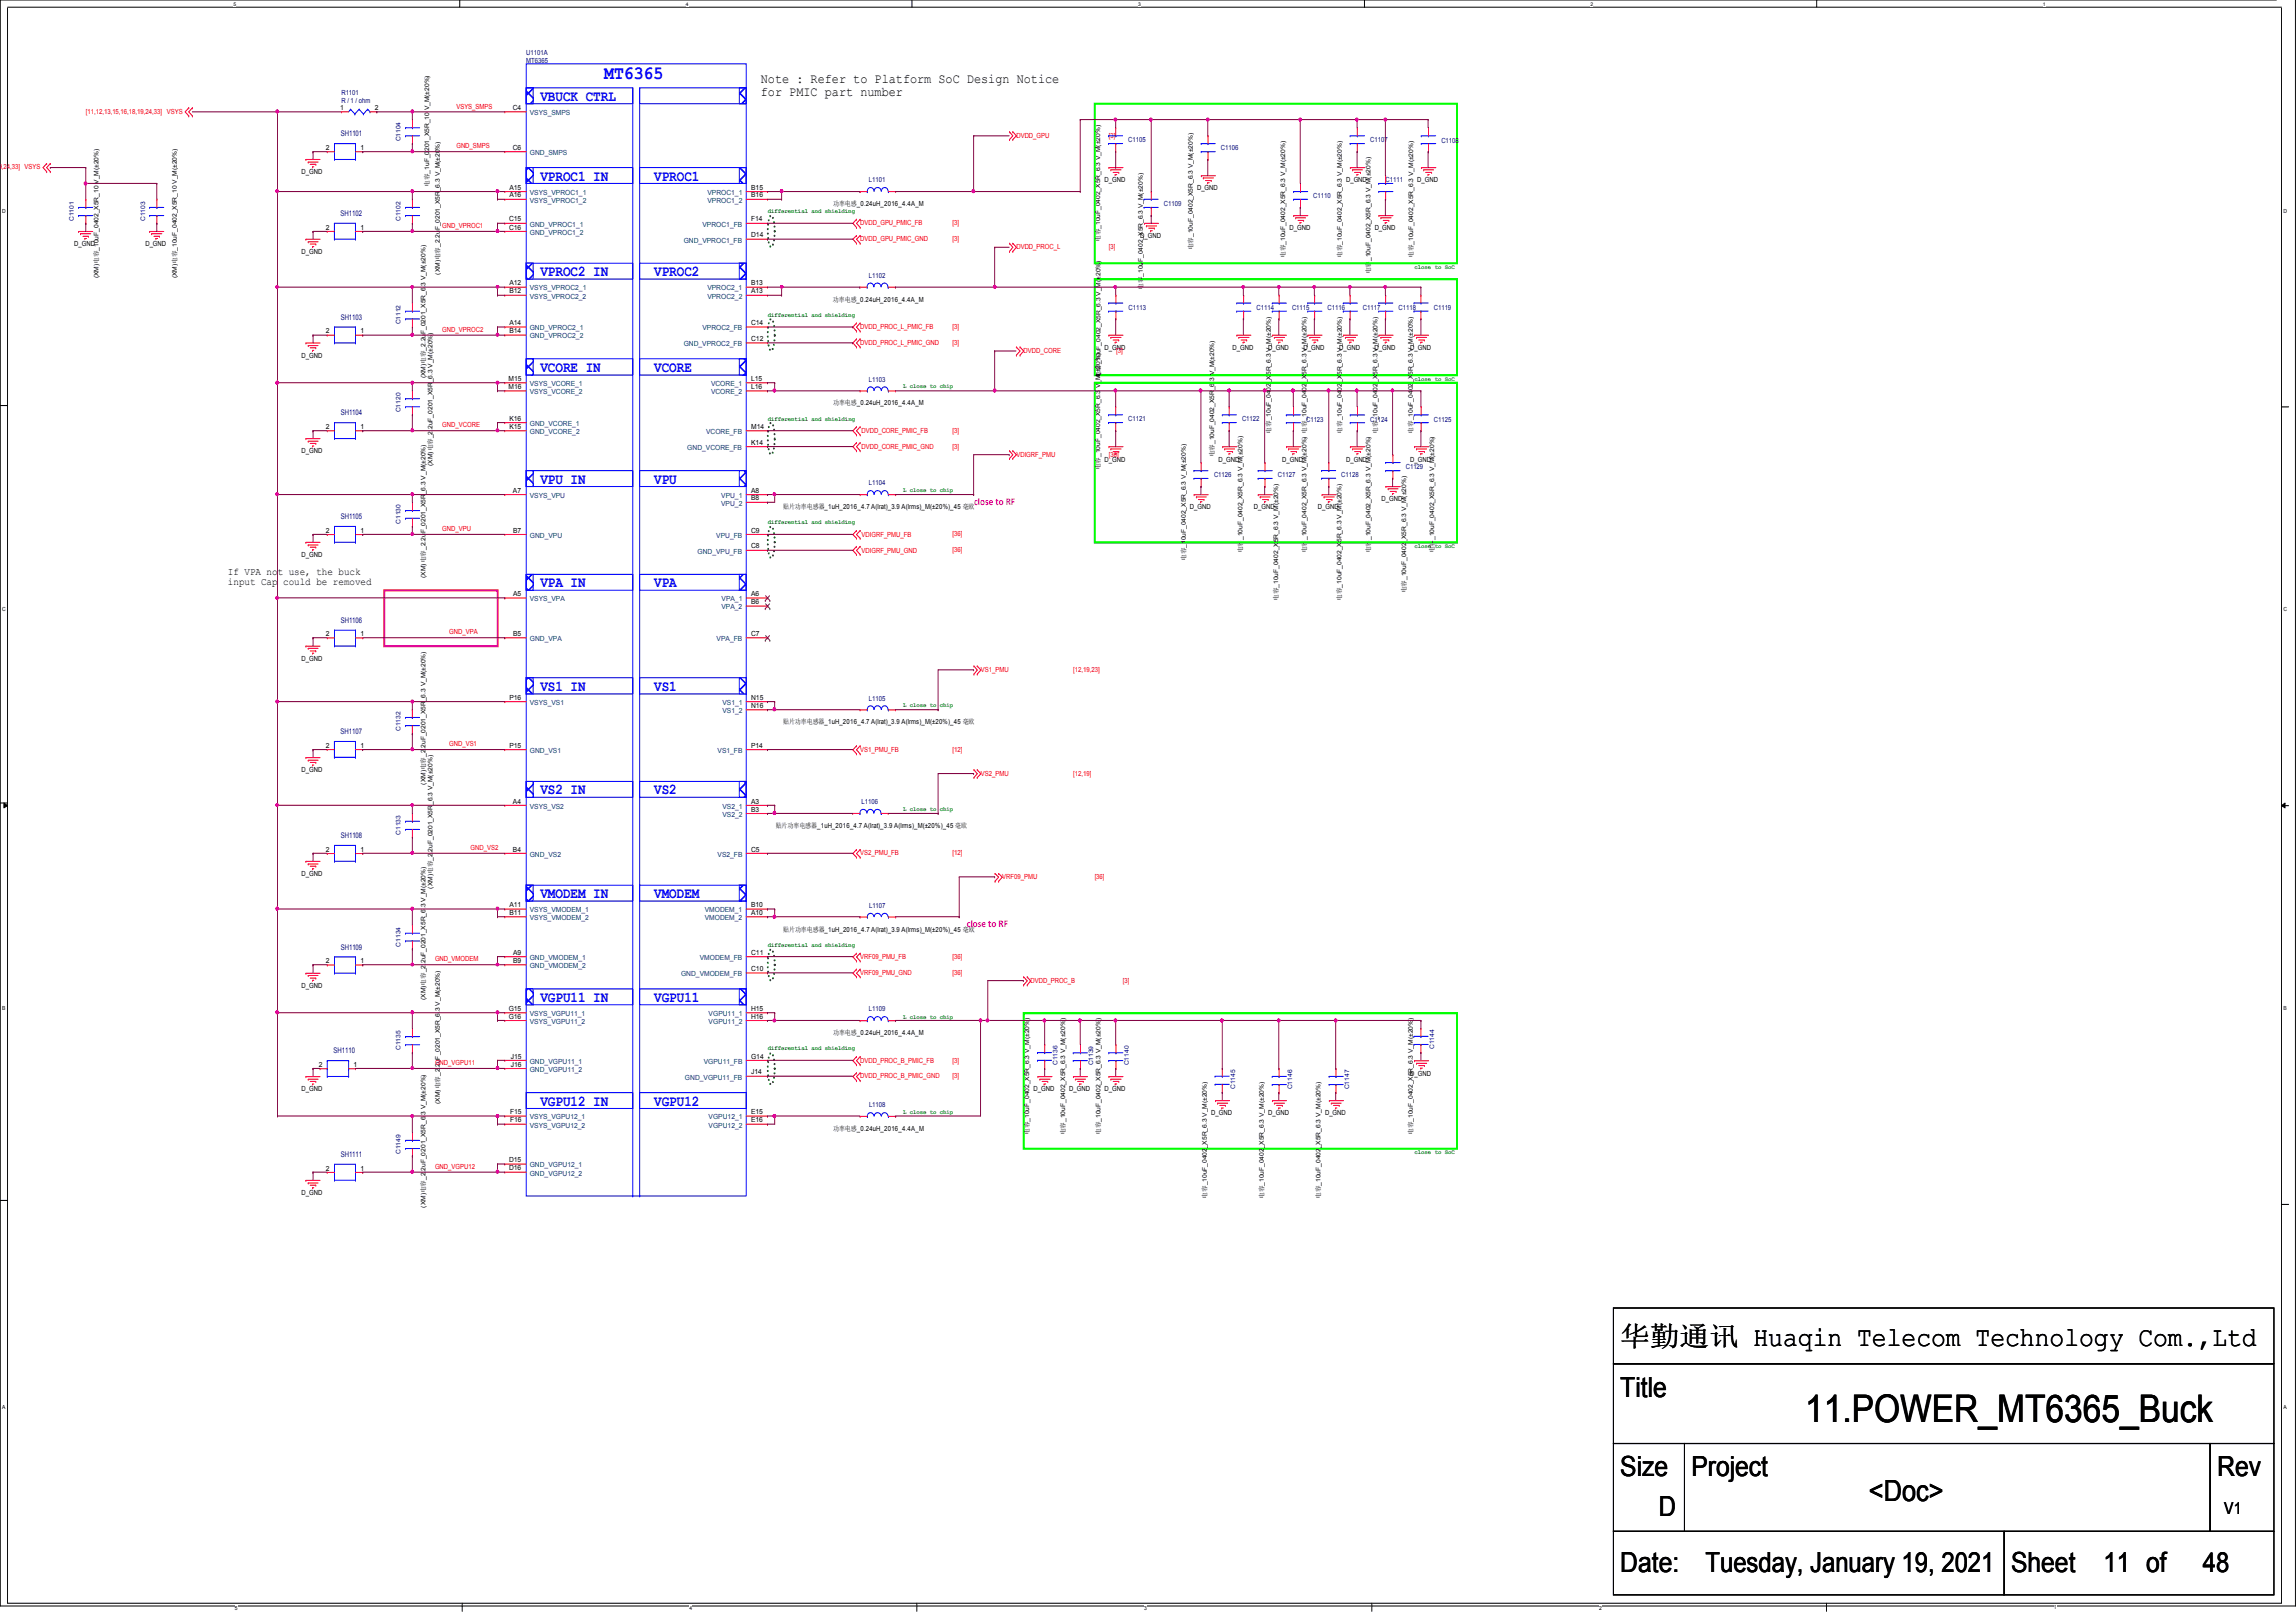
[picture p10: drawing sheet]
<svg xmlns="http://www.w3.org/2000/svg" width="297mm" height="210mm" viewBox="0 0 297 210" stroke-linecap="round" stroke-linejoin="round" font-family="sans-serif">
<defs><g id="words">
<text font-size="4.9" x="233.5" y="184">11.POWER_MT6365_Buck</text>
<text font-size="3.8" x="241.8" y="194.3">&lt;Doc&gt;</text>
<g font-size="3.6">
<text x="209.6" y="174.1">华华华华 Huaqin Telecom Technology Com.,Ltd</text>
<text x="209.6" y="180.7">Title</text>
<text x="209.6" y="191.1">Size</text>
<text x="218.8" y="191.1">Project</text>
<text x="286.9" y="191.1">Rev</text>
<text x="214.6" y="196.2">D</text>
<text x="209.6" y="203.4">Date:</text>
<text x="220.6" y="203.4">Tuesday, January 19, 2021</text>
<text x="260.2" y="203.4">Sheet</text>
<text x="272.1" y="203.4">11 of</text>
<text x="285" y="203.4">48</text>
</g>
<text font-size="2.4" fill="#00f" x="78.2" y="10.3">MT6365</text>
<text font-size="2.1" x="287.8" y="195.9">V1</text>
<g font-size="2" fill="#00f">
<text x="69.9" y="13">VBUCK CTRL</text>
<text x="69.9" y="23.4">VPROC1 IN</text>
<text x="84.6" y="23.4">VPROC1</text>
<text x="69.9" y="35.7">VPROC2 IN</text>
<text x="84.6" y="35.7">VPROC2</text>
<text x="69.9" y="48.1">VCORE IN</text>
<text x="84.6" y="48.1">VCORE</text>
<text x="69.9" y="62.6">VPU IN</text>
<text x="84.6" y="62.6">VPU</text>
<text x="69.9" y="76">VPA IN</text>
<text x="84.6" y="76">VPA</text>
<text x="69.9" y="89.4">VS1 IN</text>
<text x="84.6" y="89.4">VS1</text>
<text x="69.9" y="102.8">VS2 IN</text>
<text x="84.6" y="102.8">VS2</text>
<text x="69.9" y="116.2">VMODEM IN</text>
<text x="84.6" y="116.2">VMODEM</text>
<text x="69.9" y="129.6">VGPU11 IN</text>
<text x="84.6" y="129.6">VGPU11</text>
<text x="69.9" y="143.1">VGPU12 IN</text>
<text x="84.6" y="143.1">VGPU12</text>
</g>
<g font-size="1.7">
<text x="98.4" y="10.7">Note : Refer to Platform SoC Design Notice</text>
<text x="98.4" y="12.4">for PMIC part number</text>
</g>
<g font-size="1.3" fill="#f0f">
<text x="126" y="65.3">close to RF</text>
<text x="125.1" y="120">close to RF</text>
</g>
<g font-size="1.3">
<text x="29.5" y="74.4">If VPA not use, the buck</text>
<text x="29.5" y="75.7">input Cap could be removed</text>
</g>
<g font-size="1" fill="#000080">
<text x="44.1" y="17.6">SH1101</text>
<text x="44.1" y="27.9">SH1102</text>
<text x="44.1" y="41.4">SH1103</text>
<text x="44.1" y="53.7">SH1104</text>
<text x="44.1" y="67.2">SH1105</text>
<text x="44.1" y="80.6">SH1106</text>
<text x="44.1" y="95">SH1107</text>
<text x="44.1" y="108.4">SH1108</text>
<text x="44.1" y="122.9">SH1109</text>
<text x="43.1" y="136.3">SH1110</text>
<text x="44.1" y="149.7">SH1111</text>
</g>
<g font-size=".9" fill="#000080">
<text x="68.1" y="7.1">U1101A</text>
<text x="68.1" y="8.1">MT6365</text>
<text x="44.2" y="12.2">R1101</text>
<text x="44.2" y="13.3">R / 1 / ohm</text>
<text x="112.4" y="23.6">L1101</text>
<text x="146" y="18.4">C1105</text>
<text x="157.9" y="19.4">C1106</text>
<text x="177.3" y="18.4">C1107</text>
<text x="179.3" y="23.6">C1111</text>
<text x="186.5" y="18.4">C1108</text>
<text x="150.6" y="26.7">C1109</text>
<text x="169.9" y="25.7">C1110</text>
<text x="112.4" y="36">L1102</text>
<text x="146" y="40.1">C1113</text>
<text x="162.6" y="40.1">C1114</text>
<text x="167.2" y="40.1">C1115</text>
<text x="171.7" y="40.1">C1116</text>
<text x="176.3" y="40.1">C1117</text>
<text x="180.9" y="40.1">C1118</text>
<text x="185.5" y="40.1">C1119</text>
<text x="112.4" y="49.4">L1103</text>
<text x="146" y="54.5">C1121</text>
<text x="160.7" y="54.5">C1122</text>
<text x="169" y="54.6">C1123</text>
<text x="177.3" y="54.6">C1124</text>
<text x="185.5" y="54.6">C1125</text>
<text x="112.4" y="62.8">L1104</text>
<text x="157.1" y="61.8">C1126</text>
<text x="165.3" y="61.8">C1127</text>
<text x="173.5" y="61.8">C1128</text>
<text x="181.9" y="60.7">C1129</text>
<text x="112.4" y="90.7">L1105</text>
<text x="111.5" y="104">L1106</text>
<text x="112.4" y="117.5">L1107</text>
<text x="112.4" y="130.9">L1109</text>
<text x="112.4" y="143.3">L1108</text>
</g>
<g font-size=".9" fill="#f00">
<text x="11.1" y="14.7">[11,12,13,15,16,18,19,24,33] VSYS</text>
<text x="59" y="14">VSYS_SMPS</text>
<text x="131.5" y="17.8">DVDD_GPU</text>
<text x="143.5" y="17.8">[3]</text>
<text x="-.9" y="21.9">,19,24,33] VSYS</text>
<text x="59" y="19.2">GND_SMPS</text>
<text x="57.2" y="29.5">GND_VPROC1</text>
<text x="111.3" y="29.1">DVDD_GPU_PMIC_FB</text>
<text x="123.2" y="29.1">[3]</text>
<text x="111.3" y="31.2">DVDD_GPU_PMIC_GND</text>
<text x="123.2" y="31.2">[3]</text>
<text x="131.5" y="32.2">DVDD_PROC_L</text>
<text x="143.5" y="32.2">[3]</text>
<text x="57.2" y="42.9">GND_VPROC2</text>
<text x="111.3" y="42.6">DVDD_PROC_L_PMIC_FB</text>
<text x="111.3" y="44.6">DVDD_PROC_L_PMIC_GND</text>
<text x="123.2" y="42.6">[3]</text>
<text x="123.2" y="44.6">[3]</text>
<text x="132.4" y="45.7">DVDD_CORE</text>
<text x="144.4" y="45.7">[3]</text>
<text x="57.2" y="55.3">GND_VCORE</text>
<text x="111.5" y="58.1">DVDD_CORE_PMIC_GND</text>
<text x="111.5" y="56.1">DVDD_CORE_PMIC_FB</text>
<text x="123.2" y="58">[3]</text>
<text x="123.2" y="56">[3]</text>
<text x="131.5" y="59.1">VDIGRF_PMU</text>
<text x="143.5" y="59.1">[36]</text>
<text x="57.2" y="68.7">GND_VPU</text>
<text x="111.5" y="69.5">VDIGRF_PMU_FB</text>
<text x="111.5" y="71.6">VDIGRF_PMU_GND</text>
<text x="123.2" y="69.4">[36]</text>
<text x="123.2" y="71.5">[36]</text>
<text x="58.1" y="82.1">GND_VPA</text>
<text x="126.9" y="87">VS1_PMU</text>
<text x="138.9" y="87">[12,19,23]</text>
<text x="58.1" y="96.6">GND_VS1</text>
<text x="111.3" y="97.3">VS1_PMU_FB</text>
<text x="123.2" y="97.3">[12]</text>
<text x="126.9" y="100.4">VS2_PMU</text>
<text x="138.9" y="100.4">[12,19]</text>
<text x="60.9" y="110">GND_VS2</text>
<text x="111.3" y="110.7">VS2_PMU_FB</text>
<text x="123.2" y="110.7">[12]</text>
<text x="129.7" y="113.8">VRF09_PMU</text>
<text x="141.6" y="113.8">[36]</text>
<text x="56.3" y="124.4">GND_VMODEM</text>
<text x="111.3" y="124.1">VRF09_PMU_FB</text>
<text x="123.2" y="124.1">[36]</text>
<text x="111.3" y="126.2">VRF09_PMU_GND</text>
<text x="123.2" y="126.2">[36]</text>
<text x="133.3" y="127.2">DVDD_PROC_B</text>
<text x="145.3" y="127.2">[3]</text>
<text x="56.3" y="137.8">GND_VGPU11</text>
<text x="111.3" y="137.5">DVDD_PROC_B_PMIC_FB</text>
<text x="123.2" y="137.5">[3]</text>
<text x="111.3" y="139.6">DVDD_PROC_B_PMIC_GND</text>
<text x="123.2" y="139.6">[3]</text>
<text x="56.3" y="151.3">GND_VGPU12</text>
</g>
<g font-size=".9">
<text x="44" y="14.2">1</text>
<text x="48.5" y="14.2">2</text>
<text x="66.3" y="14.2">C4</text>
<text x="39" y="22.6">D_GND</text>
<text x="42.2" y="19.4">2</text>
<text x="46.6" y="19.4">1</text>
<text x="66.3" y="19.4">C6</text>
<text x="142.9" y="23.6">D_GND</text>
<text x="174.1" y="23.6">D_GND</text>
<text x="183.3" y="23.6">D_GND</text>
<text x="42.2" y="29.7">2</text>
<text x="46.6" y="29.7">1</text>
<text x="65.9" y="29.7">C16</text>
<text x="65.9" y="28.7">C15</text>
<text x="65.9" y="24.6">A15</text>
<text x="65.9" y="25.6">A16</text>
<text x="97.2" y="28.7">F14</text>
<text x="97.2" y="24.6">B15</text>
<text x="97.2" y="25.6">B16</text>
<text x="107.8" y="26.7">贴贴电贴_0.24uH_2016_4.4A_M</text>
<text x="154.9" y="24.6">D_GND</text>
<text x="166.8" y="29.8">D_GND</text>
<text x="177.8" y="29.8">D_GND</text>
<text x="9.6" y="31.8">D_GND</text>
<text x="18.8" y="31.8">D_GND</text>
<text x="39" y="32.9">D_GND</text>
<text x="97.2" y="30.7">D14</text>
<text x="147.5" y="30.8">D_GND</text>
<text x="65.9" y="38">B12</text>
<text x="65.9" y="36.9">A12</text>
<text x="97.2" y="36.9">B13</text>
<text x="97.2" y="38">A13</text>
<text x="107.8" y="39.1">贴贴电贴_0.24uH_2016_4.4A_M</text>
<text x="39" y="46.3">D_GND</text>
<text x="42.2" y="43.1">2</text>
<text x="46.6" y="43.1">1</text>
<text x="65.9" y="43.1">B14</text>
<text x="65.9" y="42.1">A14</text>
<text x="97.2" y="42.1">C14</text>
<text x="97.2" y="44.1">C12</text>
<text x="142.9" y="45.2">D_GND</text>
<text x="159.5" y="45.2">D_GND</text>
<text x="164.1" y="45.2">D_GND</text>
<text x="168.7" y="45.2">D_GND</text>
<text x="173.2" y="45.2">D_GND</text>
<text x="177.8" y="45.2">D_GND</text>
<text x="182.4" y="45.2">D_GND</text>
<text x="65.8" y="49.3">M15</text>
<text x="65.8" y="50.3">M16</text>
<text x="97.2" y="49.3">L15</text>
<text x="97.2" y="50.3">L16</text>
<text x="107.8" y="52.5">贴贴电贴_0.24uH_2016_4.4A_M</text>
<text x="39" y="58.7">D_GND</text>
<text x="42.2" y="55.5">2</text>
<text x="46.6" y="55.5">1</text>
<text x="65.9" y="54.5">K16</text>
<text x="65.9" y="55.5">K15</text>
<text x="97.2" y="55.5">M14</text>
<text x="97.2" y="57.6">K14</text>
<text x="142.9" y="59.7">D_GND</text>
<text x="157.6" y="59.7">D_GND</text>
<text x="165.9" y="59.7">D_GND</text>
<text x="174.1" y="59.7">D_GND</text>
<text x="182.4" y="59.7">D_GND</text>
<text x="66.4" y="63.8">A7</text>
<text x="97.2" y="64.8">B8</text>
<text x="97.2" y="63.8">A8</text>
<text x="101.3" y="65.9">贴贴贴贴电贴贴_1uH_2016_4.7 A(lrat)_3.9 A(lrms)_M(±20%)_45 毫毫</text>
<text x="153.9" y="65.9">D_GND</text>
<text x="162.2" y="65.9">D_GND</text>
<text x="170.5" y="65.9">D_GND</text>
<text x="178.7" y="64.9">D_GND</text>
<text x="42.2" y="68.9">2</text>
<text x="46.6" y="68.9">1</text>
<text x="66.4" y="68.9">B7</text>
<text x="97.2" y="68.9">C9</text>
<text x="97.2" y="71">C8</text>
<text x="39" y="72.1">D_GND</text>
<text x="66.4" y="77.1">A5</text>
<text x="97.2" y="77.1">A6</text>
<text x="42.2" y="82.3">2</text>
<text x="46.6" y="82.3">1</text>
<text x="66.4" y="82.3">B5</text>
<text x="97.2" y="78.2">B6</text>
<text x="97.2" y="82.3">C7</text>
<text x="39" y="85.5">D_GND</text>
<text x="65.9" y="90.6">P16</text>
<text x="97.2" y="90.6">N15</text>
<text x="97.2" y="91.6">N16</text>
<text x="101.3" y="93.7">贴贴贴贴电贴贴_1uH_2016_4.7 A(lrat)_3.9 A(lrms)_M(±20%)_45 毫毫</text>
<text x="39" y="100">D_GND</text>
<text x="42.2" y="96.8">2</text>
<text x="46.6" y="96.8">1</text>
<text x="65.9" y="96.8">P15</text>
<text x="97.2" y="96.8">P14</text>
<text x="66.4" y="104">A4</text>
<text x="97.2" y="104">A3</text>
<text x="97.2" y="105">B3</text>
<text x="100.4" y="107.1">贴贴贴贴电贴贴_1uH_2016_4.7 A(lrat)_3.9 A(lrms)_M(±20%)_45 毫毫</text>
<text x="39" y="113.4">D_GND</text>
<text x="42.2" y="110.2">2</text>
<text x="46.6" y="110.2">1</text>
<text x="66.4" y="110.2">B4</text>
<text x="97.2" y="110.2">C5</text>
<text x="65.9" y="118.4">B11</text>
<text x="65.9" y="117.4">A11</text>
<text x="97.2" y="118.4">A10</text>
<text x="97.2" y="117.4">B10</text>
<text x="42.2" y="124.6">2</text>
<text x="46.6" y="124.6">1</text>
<text x="66.4" y="124.6">B9</text>
<text x="66.4" y="123.6">A9</text>
<text x="97.2" y="125.7">C10</text>
<text x="97.2" y="123.6">C11</text>
<text x="101.3" y="120.6">贴贴贴贴电贴贴_1uH_2016_4.7 A(lrat)_3.9 A(lrms)_M(±20%)_45 毫毫</text>
<text x="39" y="127.8">D_GND</text>
<text x="65.8" y="130.8">G15</text>
<text x="65.8" y="131.8">G16</text>
<text x="97.2" y="131.8">H16</text>
<text x="97.2" y="130.8">H15</text>
<text x="66.1" y="137">J15</text>
<text x="97.2" y="137">G14</text>
<text x="107.8" y="134">贴贴电贴_0.24uH_2016_4.4A_M</text>
<text x="39" y="141.2">D_GND</text>
<text x="41.2" y="138.1">2</text>
<text x="45.7" y="138.1">1</text>
<text x="66.1" y="138">J16</text>
<text x="97.2" y="139">J14</text>
<text x="133.7" y="141.2">D_GND</text>
<text x="138.3" y="141.2">D_GND</text>
<text x="142.9" y="141.2">D_GND</text>
<text x="182.4" y="139.2">D_GND</text>
<text x="66" y="144.2">F15</text>
<text x="66" y="145.2">F16</text>
<text x="97.2" y="144.2">E15</text>
<text x="97.2" y="145.2">E16</text>
<text x="107.8" y="146.4">贴贴电贴_0.24uH_2016_4.4A_M</text>
<text x="156.7" y="144.3">D_GND</text>
<text x="164.1" y="144.3">D_GND</text>
<text x="171.4" y="144.3">D_GND</text>
<text x="39" y="154.7">D_GND</text>
<text x="42.2" y="151.5">2</text>
<text x="46.6" y="151.5">1</text>
<text x="65.9" y="150.4">D15</text>
<text x="65.9" y="151.5">D16</text>
</g>
<g font-size=".9" fill="#004080">
<text x="68.5" y="14.9">VSYS_SMPS</text>
<text x="68.5" y="20.1">GND_SMPS</text>
<text x="68.5" y="25.2">VSYS_VPROC1_1</text>
<text x="68.5" y="26.2">VSYS_VPROC1_2</text>
<text x="68.5" y="29.3">GND_VPROC1_1</text>
<text x="90.9" y="29.3">VPROC1_FB</text>
<text x="91.5" y="25.2">VPROC1_1</text>
<text x="91.5" y="26.2">VPROC1_2</text>
<text x="68.5" y="30.4">GND_VPROC1_2</text>
<text x="88.5" y="31.4">GND_VPROC1_FB</text>
<text x="68.5" y="38.6">VSYS_VPROC2_2</text>
<text x="68.5" y="37.6">VSYS_VPROC2_1</text>
<text x="91.5" y="37.6">VPROC2_1</text>
<text x="91.5" y="38.6">VPROC2_2</text>
<text x="68.5" y="43.8">GND_VPROC2_2</text>
<text x="68.5" y="42.8">GND_VPROC2_1</text>
<text x="88.5" y="44.8">GND_VPROC2_FB</text>
<text x="90.9" y="42.7">VPROC2_FB</text>
<text x="68.5" y="50">VSYS_VCORE_1</text>
<text x="68.5" y="51">VSYS_VCORE_2</text>
<text x="92" y="50">VCORE_1</text>
<text x="92" y="51">VCORE_2</text>
<text x="68.5" y="55.1">GND_VCORE_1</text>
<text x="68.5" y="56.2">GND_VCORE_2</text>
<text x="88.9" y="58.2">GND_VCORE_FB</text>
<text x="91.3" y="56.2">VCORE_FB</text>
<text x="68.5" y="64.4">VSYS_VPU</text>
<text x="93.3" y="65.4">VPU_2</text>
<text x="93.3" y="64.4">VPU_1</text>
<text x="68.5" y="69.6">GND_VPU</text>
<text x="90.2" y="71.6">GND_VPU_FB</text>
<text x="92.7" y="69.6">VPU_FB</text>
<text x="68.5" y="77.8">VSYS_VPA</text>
<text x="93.3" y="77.8">VPA_1</text>
<text x="68.5" y="83">GND_VPA</text>
<text x="92.7" y="83">VPA_FB</text>
<text x="93.3" y="78.9">VPA_2</text>
<text x="68.5" y="91.2">VSYS_VS1</text>
<text x="93.5" y="91.2">VS1_1</text>
<text x="93.5" y="92.3">VS1_2</text>
<text x="68.5" y="97.4">GND_VS1</text>
<text x="92.8" y="97.4">VS1_FB</text>
<text x="68.5" y="104.7">VSYS_VS2</text>
<text x="93.5" y="104.7">VS2_1</text>
<text x="93.5" y="105.7">VS2_2</text>
<text x="68.5" y="110.9">GND_VS2</text>
<text x="92.8" y="110.9">VS2_FB</text>
<text x="68.5" y="119.1">VSYS_VMODEM_2</text>
<text x="68.5" y="118.1">VSYS_VMODEM_1</text>
<text x="91.2" y="119.1">VMODEM_2</text>
<text x="91.2" y="118.1">VMODEM_1</text>
<text x="68.5" y="125.3">GND_VMODEM_2</text>
<text x="68.5" y="124.2">GND_VMODEM_1</text>
<text x="90.5" y="124.2">VMODEM_FB</text>
<text x="68.5" y="131.5">VSYS_VGPU11_1</text>
<text x="88.1" y="126.3">GND_VMODEM_FB</text>
<text x="91.7" y="131.5">VGPU11_1</text>
<text x="68.5" y="137.7">GND_VGPU11_1</text>
<text x="68.5" y="132.5">VSYS_VGPU11_2</text>
<text x="91" y="137.7">VGPU11_FB</text>
<text x="91.7" y="132.5">VGPU11_2</text>
<text x="68.5" y="138.7">GND_VGPU11_2</text>
<text x="88.6" y="139.7">GND_VGPU11_FB</text>
<text x="68.5" y="144.9">VSYS_VGPU12_1</text>
<text x="68.5" y="145.9">VSYS_VGPU12_2</text>
<text x="91.7" y="144.9">VGPU12_1</text>
<text x="91.7" y="145.9">VGPU12_2</text>
<text x="68.5" y="151.1">GND_VGPU12_1</text>
<text x="68.5" y="152.1">GND_VGPU12_2</text>
</g>
<g font-size=".8" fill="#000080">
<text x="51.8" y="18.3" transform="rotate(-90 51.8 18.3)">C1104</text>
<text x="9.6" y="28.6" transform="rotate(-90 9.6 28.6)">C1101</text>
<text x="18.8" y="28.6" transform="rotate(-90 18.8 28.6)">C1103</text>
<text x="51.8" y="28.6" transform="rotate(-90 51.8 28.6)">C1102</text>
<text x="51.8" y="42" transform="rotate(-90 51.8 42)">C1112</text>
<text x="51.8" y="53.4" transform="rotate(-90 51.8 53.4)">C1120</text>
<text x="51.8" y="67.8" transform="rotate(-90 51.8 67.8)">C1130</text>
<text x="51.8" y="94.6" transform="rotate(-90 51.8 94.6)">C1132</text>
<text x="51.8" y="108.1" transform="rotate(-90 51.8 108.1)">C1133</text>
<text x="51.8" y="122.5" transform="rotate(-90 51.8 122.5)">C1134</text>
<text x="51.8" y="135.9" transform="rotate(-90 51.8 135.9)">C1135</text>
<text x="136.8" y="137.8" transform="rotate(-90 136.8 137.8)">C1136</text>
<text x="141.4" y="137.9" transform="rotate(-90 141.4 137.9)">C1139</text>
<text x="146" y="137.9" transform="rotate(-90 146 137.9)">C1140</text>
<text x="185.5" y="135.8" transform="rotate(-90 185.5 135.8)">C1144</text>
<text x="159.8" y="140.9" transform="rotate(-90 159.8 140.9)">C1145</text>
<text x="167.2" y="141" transform="rotate(-90 167.2 141)">C1146</text>
<text x="174.5" y="141" transform="rotate(-90 174.5 141)">C1147</text>
<text x="51.8" y="149.3" transform="rotate(-90 51.8 149.3)">C1149</text>
</g>
<g font-size=".8">
<text x="55.5" y="24.2" transform="rotate(-90 55.5 24.2)">电电_1uF_0201_X5R_10 V_M(±20%)</text>
<text x="56.9" y="35.5" transform="rotate(-90 56.9 35.5)">(XM)电电_2.2uF_0201_X5R_6.3 V_M(±20%)</text>
<text x="142.3" y="31.3" transform="rotate(-90 142.3 31.3)">电电_10uF_0402_X5R_6.3 V_M(±20%)</text>
<text x="154.3" y="32.4" transform="rotate(-90 154.3 32.4)">电电_10uF_0402_X5R_6.3 V_M(±20%)</text>
<text x="166.2" y="33.4" transform="rotate(-90 166.2 33.4)">电电_10uF_0402_X5R_6.3 V_M(±20%)</text>
<text x="173.6" y="33.4" transform="rotate(-90 173.6 33.4)">电电_10uF_0402_X5R_6.3 V_M(±20%)</text>
<text x="177.3" y="35.5" transform="rotate(-90 177.3 35.5)">电电_10uF_0402_X5R_6.3 V_M(±20%)</text>
<text x="182.8" y="33.4" transform="rotate(-90 182.8 33.4)">电电_10uF_0402_X5R_6.3 V_M(±20%)</text>
<text x="12.8" y="36" transform="rotate(-90 12.8 36)">(XM)电电_10uF_0402_X5R_10 V_M(±20%)</text>
<text x="22.9" y="36" transform="rotate(-90 22.9 36)">(XM)电电_10uF_0402_X5R_10 V_M(±20%)</text>
<text x="147.8" y="37.5" transform="rotate(-90 147.8 37.5)">电电_10uF_0402_X5R_6.3 V_M(±20%)</text>
<text x="55.1" y="49" transform="rotate(-90 55.1 49)">(XM)电电_2.2uF_0201_X5R_6.3 V_M(±20%)</text>
<text x="142.4" y="48.9" transform="rotate(-90 142.4 48.9)">电电_10uF_0402_X5R_6.3 V_M(±20%)</text>
<text x="157.1" y="59.2" transform="rotate(-90 157.1 59.2)">电电_10uF_0402_X5R_6.3 V_M(±20%)</text>
<text x="164.4" y="56.1" transform="rotate(-90 164.4 56.1)">电电_10uF_0402_X5R_6.3 V_M(±20%)</text>
<text x="173.6" y="56.1" transform="rotate(-90 173.6 56.1)">电电_10uF_0402_X5R_6.3 V_M(±20%)</text>
<text x="178.2" y="56.1" transform="rotate(-90 178.2 56.1)">电电_10uF_0402_X5R_6.3 V_M(±20%)</text>
<text x="182.8" y="56.1" transform="rotate(-90 182.8 56.1)">电电_10uF_0402_X5R_6.3 V_M(±20%)</text>
<text x="56" y="60.3" transform="rotate(-90 56 60.3)">(XM)电电_2.2uF_0201_X5R_6.3 V_M(±20%)</text>
<text x="142.3" y="60.8" transform="rotate(-90 142.3 60.8)">电电_10uF_0402_X5R_6.3 V_M(±20%)</text>
<text x="160.7" y="71.6" transform="rotate(-90 160.7 71.6)">电电_10uF_0402_X5R_6.3 V_M(±20%)</text>
<text x="169" y="71.6" transform="rotate(-90 169 71.6)">电电_10uF_0402_X5R_6.3 V_M(±20%) 电电_10uF_0402_X5R_6.3 V_M(±20%)</text>
<text x="177.3" y="71.6" transform="rotate(-90 177.3 71.6)">电电_10uF_0402_X5R_6.3 V_M(±20%)</text>
<text x="185.6" y="71.6" transform="rotate(-90 185.6 71.6)">电电_10uF_0402_X5R_6.3 V_M(±20%)</text>
<text x="55.1" y="74.8" transform="rotate(-90 55.1 74.8)">(XM)电电_2.2uF_0201_X5R_6.3 V_M(±20%)</text>
<text x="153.4" y="72.6" transform="rotate(-90 153.4 72.6)">电电_10uF_0402_X5R_6.3 V_M(±20%)</text>
<text x="165.4" y="77.8" transform="rotate(-90 165.4 77.8)">电电_10uF_0402_X5R_6.3 V_M(±20%)</text>
<text x="173.6" y="77.8" transform="rotate(-90 173.6 77.8)">电电_10uF_0402_X5R_6.3 V_M(±20%)</text>
<text x="181.9" y="76.8" transform="rotate(-90 181.9 76.8)">电电_10uF_0402_X5R_6.3 V_M(±20%)</text>
<text x="55" y="101.5" transform="rotate(-90 55 101.5)">(XM)电电_2.2uF_0201_X5R_6.3 V_M(±20%)</text>
<text x="55.9" y="115" transform="rotate(-90 55.9 115)">(XM)电电_2.2uF_0201_X5R_6.3 V_M(±20%)</text>
<text x="55.1" y="129.4" transform="rotate(-90 55.1 129.4)">(XM)电电_2.2uF_0201_X5R_6.3 V_M(±20%)</text>
<text x="56.9" y="142.8" transform="rotate(-90 56.9 142.8)">(XM)电电_2.2uF_0201_X5R_6.3 V_M(±20%)</text>
<text x="133.2" y="146.9" transform="rotate(-90 133.2 146.9)">电电_10uF_0402_X5R_6.3 V_M(±20%)</text>
<text x="137.8" y="146.9" transform="rotate(-90 137.8 146.9)">电电_10uF_0402_X5R_6.3 V_M(±20%)</text>
<text x="142.4" y="146.9" transform="rotate(-90 142.4 146.9)">电电_10uF_0402_X5R_6.3 V_M(±20%)</text>
<text x="182.8" y="146.9" transform="rotate(-90 182.8 146.9)">电电_10uF_0402_X5R_6.3 V_M(±20%)</text>
<text x="156.1" y="155.1" transform="rotate(-90 156.1 155.1)">电电_10uF_0402_X5R_6.3 V_M(±20%)</text>
<text x="163.5" y="155.2" transform="rotate(-90 163.5 155.2)">电电_10uF_0402_X5R_6.3 V_M(±20%)</text>
<text x="170.8" y="155.2" transform="rotate(-90 170.8 155.2)">电电_10uF_0402_X5R_6.3 V_M(±20%)</text>
<text x="55.1" y="156.3" transform="rotate(-90 55.1 156.3)">(XM)电电_2.2uF_0201_X5R_6.3 V_M(±20%)</text>
</g>
<g font-size=".8" fill="#008000">
<text x="99.3" y="27.6">differential and shielding</text>
<text x="183" y="34.8">close to SoC</text>
<text x="99.3" y="41">differential and shielding</text>
<text x="116.8" y="50.3">L close to chip</text>
<text x="183" y="49.3">close to SoC</text>
<text x="99.3" y="54.4">differential and shielding</text>
<text x="116.8" y="63.7">L close to chip</text>
<text x="99.3" y="67.8">differential and shielding</text>
<text x="183" y="70.9">close to SoC</text>
<text x="116.8" y="91.5">L close to chip</text>
<text x="116.8" y="105">L close to chip</text>
<text x="99.3" y="122.5">differential and shielding</text>
<text x="116.8" y="131.8">L close to chip</text>
<text x="99.3" y="135.9">differential and shielding</text>
<text x="116.8" y="144.2">L close to chip</text>
<text x="183" y="149.4">close to SoC</text>
</g>
<g font-size=".7">
<text x=".3" y="27.5">D</text>
<text x="295.4" y="27.5">D</text>
<text x=".3" y="79.1">C</text>
<text x="295.4" y="79.1">C</text>
<text x=".3" y="130.7">B</text>
<text x="295.4" y="130.7">B</text>
<text x=".3" y="182.3">A</text>
<text x="295.4" y="182.3">A</text>
<text x="30.4" y="208.3">5</text>
<text x="89.2" y="208.3">4</text>
<text x="148" y="208.3">3</text>
<text x="206.9" y="208.3">2</text>
<text x="265.7" y="208.3">1</text>
</g>
<g font-size=".6">
<text x="30.2" y=".7">5</text>
<text x="88.7" y=".7">4</text>
<text x="147.2" y=".7">3</text>
<text x="205.8" y=".7">2</text>
<text x="264.3" y=".7">1</text>
</g>
</g></defs>
<path d="M1 .9h294.2M1 1.1v206.4h294.2v-206.4M294.5 0h-294.5v207.8h297v-207.8" fill="none" stroke="#000" stroke-width=".13"/>
<g fill="#fff">
<path d="M30.2 .1h.4v.7h-.4z"/>
<path d="M30.4 207.6h.3v.8h-.3z"/>
</g>
<path d="M59.5 0v.9M59.8 207.5v1" fill="none" stroke="#000" stroke-width=".13"/>
<g fill="#fff">
<path d="M88.7 .1h.4v.7h-.4z"/>
<path d="M89.2 207.6h.3v.8h-.3z"/>
</g>
<path d="M118 0v.9M118.6 207.5v1" fill="none" stroke="#000" stroke-width=".13"/>
<g fill="#fff">
<path d="M147.2 .1h.4v.7h-.4z"/>
<path d="M148 207.6h.4v.8h-.4z"/>
</g>
<path d="M176.5 0v.9M177.5 207.5v1" fill="none" stroke="#000" stroke-width=".13"/>
<g fill="#fff">
<path d="M205.8 .1h.3v.7h-.3z"/>
<path d="M206.9 207.6h.3v.8h-.3z"/>
</g>
<path d="M235 0v.9M236.3 207.5v1" fill="none" stroke="#000" stroke-width=".13"/>
<g fill="#fff">
<path d="M264.3 .1h.3v.7h-.3z"/>
<path d="M265.7 207.6h.3v.8h-.3z"/>
<path d="M.3 26.9h.5v.8h-.5z"/>
<path d="M295.4 26.9h.5v.8h-.5z"/>
<path d="M.3 78.5h.5v.8h-.5z"/>
<path d="M295.4 78.5h.5v.8h-.5z"/>
</g>
<path d="M0 52.5h1M295.2 52.7h.9" fill="none" stroke="#000" stroke-width=".13"/>
<g fill="#fff">
<path d="M.3 130.1h.4v.8h-.4z"/>
<path d="M295.4 130.1h.4v.8h-.4z"/>
</g>
<path d="M0 103.9h1M.5 103.9l.5 .4-.5 .2zM295.2 104.3l.4-.4v.6zM295.2 104.3h.9" fill="none" stroke="#000" stroke-width=".13"/>
<path d="M.5 103.9l.5 .4-.5 .2zM295.2 104.3l.4-.4v.6z" fill="#000"/>
<g fill="#fff">
<path d="M.3 181.7h.4v.8h-.4z"/>
<path d="M295.4 181.7h.4v.8h-.4z"/>
</g>
<path d="M0 155.3h1M295.2 155.9h.9M208.7 176.5h85.5v10.3h-85.5zM208.7 169.3h85.5v7.2h-85.5zM208.7 186.8h9.2v11.4h-9.2zM208.7 198.2h50.6v8.2h-50.6zM217.9 186.8h68v11.4h-68zM259.3 198.2h34.9v8.2h-34.9zM285.9 186.8h8.3v11.4h-8.3z" fill="none" stroke="#000" stroke-width=".13"/>
<path d="M99.6 28l.2-.1a1.68 1.68 0 0 1 .4 1.4v.6a4.5 4.5 0 0 1-.3 2l-.1 .1a1.79 1.79 0 0 1-.4-1.5l-.1-.6a4.5 4.5 0 0 1 .3-1.9zM99.6 41.4l.2-.1a1.71 1.71 0 0 1 .4 1.4v.6a4.5 4.5 0 0 1-.3 2l-.1 .1a1.79 1.79 0 0 1-.4-1.4l-.1-.7a4.7 4.7 0 0 1 .3-1.9zM99.6 54.8l.2-.1a1.71 1.71 0 0 1 .4 1.4v.7a4.5 4.5 0 0 1-.3 1.9l-.1 .1a1.79 1.79 0 0 1-.4-1.4l-.1-.6a4.7 4.7 0 0 1 .3-2zM99.6 68.2l.2-.1a1.68 1.68 0 0 1 .4 1.4v.6a4.5 4.5 0 0 1-.3 2l-.1 .1a1.79 1.79 0 0 1-.4-1.4l-.1-.7a4.5 4.5 0 0 1 .3-1.9zM99.6 136.4l.2-.1a1.68 1.68 0 0 1 .4 1.4v.6a4.5 4.5 0 0 1-.3 1.9l-.1 .1a1.79 1.79 0 0 1-.4-1.4l-.1-.6a4.5 4.5 0 0 1 .3-1.9zM99.6 123l.2-.2a1.68 1.68 0 0 1 .4 1.4v.7a4.5 4.5 0 0 1-.3 1.9l-.1 .1a1.79 1.79 0 0 1-.4-1.4l-.1-.6a4.5 4.5 0 0 1 .3-1.9z" fill="none" stroke="#008000" stroke-width=".27" stroke-dasharray="0 .5"/>
<path d="M49.7 76.4h14.7v7.2h-14.7z" fill="none" stroke="#ff0080" stroke-width=".27"/>
<path d="M141.6 13.4h46.9v20.7h-46.9zM141.6 36.1h46.9v12.4h-46.9zM141.6 49.5h46.9v20.7h-46.9zM132.4 131.1h56.1v17.5h-56.1z" fill="none" stroke="#0f0" stroke-width=".27"/>
<g fill="none" stroke="#f00" stroke-width=".13">
<path d="M24.4 15h.1M24.4 14h.1M24.4 14l-.4 .5 .4 .5M24.9 15h.1M24.9 14h.1M24.9 14l-.5 .5 .5 .5M42.3 19.6h.1M42.3 19.6h1M44.2 14.5h.1M44.2 14.5h.9M46 19.6h.9M46.9 19.6h.1"/>
<path d="M47.9 14.5h.9M48.8 14.5h.1M53.4 15.5h.1M53.4 18.6h.1M53.4 15.5v1M53.4 17.6v1M130.6 17.1h.1M130.6 18.1h.1M130.6 17.1l.4 .5-.4 .5M131 17.1h.1M131 18.1h.1M131 17.1l.5 .5-.5 .5"/>
<path d="M156.3 17.6h.1M156.3 17.6v1M156.3 19.6v1M175.6 16.5h.1M175.6 19.6h.1M175.6 16.5v1.1M175.6 18.6v1M184.8 16.5h.1M184.8 19.6h.1M184.8 16.5v1.1M184.8 18.6v1M6 22.2h.1"/>
<path d="M6 21.2h.1M6 21.2l-.4 .5 .4 .5M6.5 22.2h.1M6.5 21.2h.1M6.5 21.2l-.5 .5 .5 .5M10.2 30h.1M10.2 30h1.8M10.4 30.2h.1M10.4 30.2h1.3M10.7 30.6h.7M11 30.9h.1M11 30.9h.2"/>
<path d="M11.1 25.8h.1M11.1 28.9h.1M11.1 25.8v1M11.1 27.9v1M11.4 30.6h.1M19.4 30h.1M19.4 30h1.8M19.6 30.2h.1M19.6 30.2h1.3M19.9 30.6h.7M20.2 30.9h.1M20.2 30.9h.2"/>
<path d="M20.3 25.8h.1M20.3 28.9h.1M20.3 25.8v1M20.3 27.9v1M20.6 30.6h.1M39.6 20.6h.1M39.6 20.6h1.8M39.6 31h.1M39.6 31h1.8M39.9 21h.1M39.9 21h1.3M39.9 31.3h.1"/>
<path d="M39.9 31.3h1.3M40.1 21.3h.8M40.1 31.6h.8M40.4 21.6h.1M40.4 21.6h.2M40.4 31.9h.1M40.4 31.9h.2M40.9 21.3h.1M40.9 31.6h.1M53.4 25.8h.1M53.4 28.9h.1M53.4 25.8v1"/>
<path d="M53.4 27.9v1M53.4 39.2h.1M53.4 39.2v1.1M110.8 30.5h.1M110.8 31.5h.1M110.8 28.4h.1M110.8 29.4h.1M110.8 30.5l-.5 .5 .5 .5M110.8 28.4l-.5 .5 .5 .5M111.3 24.8h.1M111.3 24.8h.9M111.3 31.5h.1"/>
<path d="M111.3 30.5h.1M111.3 29.4h.1M111.3 28.4h.1M111.3 30.5l-.5 .5 .5 .5M111.3 28.4l-.5 .5 .5 .5M114.9 24.8h1M115.9 24.8h.1M130.6 31.5h.1M130.6 32.5h.1M130.6 31.5l.4 .5-.4 .5M131 31.5h.1M131 32.5h.1"/>
<path d="M131 31.5l.5 .5-.5 .5M143.5 21.7h.1M143.5 21.7h1.8M143.7 22h.1M143.7 22h1.3M144 22.3h.7M144.3 22.6h.1M144.3 22.6h.2M144.4 38.2h.1M144.4 38.2v1M144.7 22.3h.1M148.1 28.9h.1"/>
<path d="M148.1 28.9h1.8M148.3 29.2h.1M148.3 29.2h1.3M148.6 29.5h.7M148.9 29.9h.1M148.9 29.9h.2M149.3 29.5h.1M155.4 22.7h.1M155.4 22.7h1.8M155.7 23h.1M155.7 23h1.3M156 23.4h.7"/>
<path d="M156.2 23.7h.1M156.2 23.7h.2M156.3 20.6h.1M156.7 23.4h.1M160.9 38.2h.1M160.9 38.2v1M165.5 38.2h.1M165.5 38.2v1M167.4 27.9h.1M167.4 27.9h1.8M167.6 28.2h.1M167.6 28.2h1.3"/>
<path d="M167.9 28.5h.8M168.2 28.8h.1M168.2 28.8h.2M168.2 23.7h.1M168.2 26.8h.1M168.2 23.7v1.1M168.2 25.8v1M168.7 28.5h.1M170.1 38.2h.1M170.1 38.2v1M174.7 38.2h.1M174.7 38.2v1"/>
<path d="M174.7 21.7h.1M174.7 21.7h1.9M175 22h.1M175 22h1.3M175.2 22.3h.8M175.5 22.6h.1M175.5 22.6h.2M176 22.3h.1M178.4 27.9h.1M178.4 27.9h1.8M178.7 28.2h.1M178.7 28.2h1.3"/>
<path d="M179 28.5h.7M179.2 28.8h.1M179.2 28.8h.2M179.3 38.2h.1M179.3 38.2v1M179.3 22.7h.1M179.3 25.8h.1M179.3 22.7v1M179.3 24.8v1M179.7 28.5h.1M183.9 21.7h.1M183.9 21.7h1.9"/>
<path d="M184.2 22h.1M184.2 22h1.3M184.4 22.3h.8M184.7 22.6h.1M184.7 22.6h.2M185.2 22.3h.1M39.6 44.4h.1M39.6 44.4h1.8M39.6 56.8h.1M39.6 56.8h1.8M39.9 44.7h.1M39.9 44.7h1.3"/>
<path d="M39.9 57.1h.1M39.9 57.1h1.3M40.1 45h.8M40.1 57.4h.8M40.4 45.3h.1M40.4 45.3h.2M40.4 57.7h.1M40.4 57.7h.2M40.9 45h.1M40.9 57.4h.1M42.3 43.4h.1M42.3 43.4h1"/>
<path d="M42.3 55.8h.1M42.3 55.8h1M46 43.4h.9M46 55.7h.9M46.9 43.4h.1M46.9 55.7h.1M53.4 42.3h.1M53.4 41.3v1M53.4 50.6h.1M53.4 53.7h.1M53.4 50.6v1M53.4 52.6v1.1"/>
<path d="M110.8 43.9h.1M110.8 44.9h.1M110.8 57.3h.1M110.8 58.3h.1M110.8 41.8h.1M110.8 42.9h.1M110.8 43.9l-.5 .5 .5 .5M110.8 57.3l-.5 .5 .5 .5M110.8 41.8l-.5 .5 .5 .6M110.8 55.2h.1M110.8 56.3h.1M110.8 55.2l-.5 .6 .5 .5"/>
<path d="M111.3 50.6h.1M111.3 50.6h.9M111.3 44.9h.1M111.3 43.9h.1M111.3 58.3h.1M111.3 57.3h.1M111.3 42.9h.1M111.3 41.8h.1M111.3 43.9l-.5 .5 .5 .5M111.3 57.3l-.5 .5 .5 .5M111.3 41.8l-.5 .5 .5 .6M111.3 56.3h.1"/>
<path d="M111.3 55.2h.1M111.3 55.2l-.5 .6 .5 .5M114.9 50.6h1M115.9 50.6h.1M130.6 58.3h.1M130.6 59.3h.1M130.6 58.3l.4 .6-.4 .4M131 58.3h.1M131 59.3h.1M131 58.3l.5 .6-.5 .4M131.5 44.9h.1M131.5 46h.1"/>
<path d="M131.5 44.9l.5 .5-.5 .6M132 44.9h.1M132 46h.1M132 44.9l.4 .5-.4 .6M143.5 43.4h.1M143.5 43.4h1.8M143.5 57.8h.1M143.5 57.8h1.8M143.7 43.7h.1M143.7 43.7h1.3M143.7 58.1h.1M143.7 58.1h1.3"/>
<path d="M144 44h.7M144 58.4h.7M144.3 44.3h.1M144.3 44.3h.2M144.3 58.7h.1M144.3 58.7h.2M144.4 41.3h.1M144.4 40.3v1M144.7 44h.1M144.7 58.4h.1M155.4 59.9h.1M155.4 59.9v1"/>
<path d="M158.2 57.8h.1M158.2 57.8h1.8M158.4 58.1h.1M158.4 58.1h1.3M158.7 58.4h.8M159 58.7h.1M159 58.7h.2M159.5 58.4h.1M160 43.4h.1M160 43.4h1.8M160.3 43.7h.1M160.3 43.7h1.3"/>
<path d="M160.6 44h.7M160.8 44.3h.1M160.8 44.3h.2M160.9 41.3h.1M160.9 40.3v1M161.3 44h.1M163.7 59.9h.1M163.7 59.9v1M164.6 43.4h.1M164.6 43.4h1.8M164.9 43.7h.1M164.9 43.7h1.3"/>
<path d="M165.2 44h.7M165.4 44.3h.1M165.4 44.3h.2M165.5 41.3h.1M165.5 40.3v1M165.9 44h.1M166.4 57.8h.1M166.4 57.8h1.9M166.7 58.1h.1M166.7 58.1h1.3M167 58.4h.7M167.3 58.7h.1"/>
<path d="M167.3 58.7h.2M167.4 52.6h.1M167.4 55.7h.1M167.4 52.6v1.1M167.4 54.7v1M167.7 58.4h.1M169.2 43.4h.1M169.2 43.4h1.8M169.5 43.7h.1M169.5 43.7h1.3M169.8 44h.7M170 44.3h.1"/>
<path d="M170 44.3h.2M170.1 41.3h.1M170.1 40.3v1M170.5 44h.1M173.8 43.4h.1M173.8 43.4h1.8M174.1 43.7h.1M174.1 43.7h1.3M174.4 44h.7M174.6 44.3h.1M174.6 44.3h.2M174.7 41.3h.1"/>
<path d="M174.7 40.3v1M174.7 57.8h.1M174.7 57.8h1.9M175 58.1h.1M175 58.1h1.3M175.1 44h.1M175.3 58.4h.7M175.6 58.7h.1M175.6 52.6h.1M175.6 55.8h.1M175.6 52.6v1.1M175.6 54.7v1.1"/>
<path d="M176 58.4h.1M178.4 43.4h.1M178.4 43.4h1.8M178.7 43.7h.1M178.7 43.7h1.3M179 44h.7M179.2 44.3h.1M179.2 44.3h.2M179.3 41.3h.1M179.3 40.3v1M179.7 44h.1M180.2 58.9h.1"/>
<path d="M180.2 58.9v1M183 43.4h.1M183 43.4h1.8M183 57.8h.1M183 57.8h1.8M183.2 43.7h.1M183.2 43.7h1.4M183.3 58.1h.1M183.3 58.1h1.3M183.5 44h.8M183.6 58.4h.7M183.8 44.3h.1"/>
<path d="M183.8 44.3h.2M183.8 58.7h.1M183.8 58.7h.2M183.9 52.6h.1M183.9 55.7h.1M183.9 52.6v1.1M183.9 54.7v1M184.3 44h.1M184.3 58.4h.1M39.6 70.2h.1M39.6 70.2h1.8M39.9 70.5h.1"/>
<path d="M39.9 70.5h1.3M40.1 70.8h.8M40.4 71.1h.1M40.4 71.1h.2M40.9 70.8h.1M42.3 69.2h.1M42.3 69.2h1M46 69.2h.9M46.9 69.2h.1M53.4 65h.1M53.4 68.1h.1M53.4 65v1.1"/>
<path d="M53.4 67.1v1M110.8 68.7h.1M110.8 69.7h.1M110.8 68.7l-.5 .5 .5 .5M110.8 70.7h.1M110.8 71.8h.1M110.8 70.7l-.5 .5 .5 .6M111.3 64h.1M111.3 64h.9M111.3 69.7h.1M111.3 68.7h.1M111.3 68.7l-.5 .5 .5 .5"/>
<path d="M111.3 71.8h.1M111.3 70.7h.1M111.3 70.7l-.5 .5 .5 .6M114.9 64h1M115.9 64h.1M154.5 64h.1M154.5 64h1.8M154.8 64.3h.1M154.8 64.3h1.3M155 64.6h.8M155.3 64.9h.1M155.3 64.9h.2"/>
<path d="M155.4 63h.1M155.4 61.9v1.1M155.8 64.6h.1M162.8 64h.1M162.8 64h1.8M163 64.3h.1M163 64.3h1.3M163.3 64.6h.8M163.6 64.9h.1M163.6 64.9h.2M163.7 63h.1M163.7 61.9v1.1"/>
<path d="M164.1 64.6h.1M171 64h.1M171 64h1.9M171.3 64.3h.1M171.3 64.3h1.3M171.6 64.6h.7M171.8 64.9h.1M171.8 64.9h.3M172.3 64.6h.1M179.3 63h.1M179.3 63h1.9M179.6 63.3h.1"/>
<path d="M179.6 63.3h1.3M179.8 63.6h.8M180.1 63.9h.1M180.1 63.9h.2M180.2 61.9h.1M180.2 60.9v1M180.6 63.6h.1M39.6 83.6h.1M39.6 98h.1M39.6 83.6h1.8M39.6 98h1.8M39.9 83.9h.1"/>
<path d="M39.9 98.4h.1M39.9 83.9h1.3M39.9 98.4h1.3M40.1 84.2h.8M40.1 98.7h.8M40.4 84.5h.1M40.4 99h.1M40.4 84.5h.2M40.4 99h.2M40.9 84.2h.1M40.9 98.7h.1M42.3 82.6h.1"/>
<path d="M42.3 82.6h1M46 82.6h.9M46.9 82.6h.1M110.8 96.5h.1M110.8 97.6h.1M110.8 96.5l-.5 .5 .5 .6M111.3 91.9h.1M111.3 91.9h.9M111.3 97.6h.1M111.3 96.5h.1M111.3 96.5l-.5 .5 .5 .6M114.9 91.9h1"/>
<path d="M115.9 91.9h.1M126 86.2h.1M126 87.2h.1M126 99.6h.1M126 86.2l.4 .5-.4 .5M126 99.6l.4 .5-.4 .5M126.4 86.2h.1M126.4 87.2h.1M126.4 99.6h.1M126.4 86.2l.5 .5-.5 .5M126.4 99.6l.5 .5-.5 .5M39.6 111.5h.1"/>
<path d="M39.6 111.5h1.8M39.9 111.8h.1M39.9 111.8h1.3M40.1 112.1h.8M40.4 112.4h.1M40.4 112.4h.2M40.9 112.1h.1M42.3 110.5h.1M42.3 110.5h1M46 110.5h.9M46.9 110.5h.1M53.4 105.3h.1"/>
<path d="M53.4 108.3h.1M53.4 105.3v1M53.4 107.3v1M53.4 119.7h.1M53.4 119.7v1.1M110.8 109.9h.1M110.8 110.9h.1M110.8 109.9l-.5 .6 .5 .4M111.3 118.7h.1M111.3 118.7h.9M111.3 110.9h.1M111.3 109.9h.1"/>
<path d="M111.3 109.9l-.5 .6 .5 .4M114.9 118.7h1M115.9 118.7h.1M126 100.6h.1M126.4 100.6h.1M128.7 113h.1M128.7 114h.1M128.7 113l.5 .5-.5 .5M129.2 113h.1M129.2 114h.1M129.2 113l.5 .5-.5 .5M39.6 139.3h.1"/>
<path d="M39.6 139.3h1.8M39.6 126h.1M39.6 126h1.8M39.9 139.7h.1M39.9 139.7h1.3M39.9 126.2h.1M39.9 126.2h1.3M40.1 140h.8M40.1 126.6h.8M40.4 126.9h.1M40.4 126.9h.2M40.9 140h.1"/>
<path d="M40.9 126.6h.1M41.4 138.3h.1M41.4 138.3h.9M42.3 124.9h.1M42.3 124.9h1M45.1 138.3h.9M46 138.3h.1M46 124.9h.9M46.9 124.9h.1M53.4 122.8h.1M53.4 121.8v1M53.4 133.1h.1"/>
<path d="M53.4 136.3h.1M53.4 133.1v1M53.4 135.2v1.1M110.8 125.4h.1M110.8 126.4h.1M110.8 123.4h.1M110.8 124.4h.1M110.8 138.8h.1M110.8 139.8h.1M110.8 136.7h.1M110.8 137.8h.1M110.8 125.4l-.5 .5 .5 .5"/>
<path d="M110.8 123.4l-.5 .4 .5 .6M110.8 138.8l-.5 .5 .5 .5M110.8 136.7l-.5 .6 .5 .5M111.3 132.1h.1M111.3 132.1h.9M111.3 126.4h.1M111.3 125.4h.1M111.3 124.4h.1M111.3 123.4h.1M111.3 139.8h.1M111.3 138.8h.1M111.3 137.8h.1"/>
<path d="M111.3 136.7h.1M111.3 125.4l-.5 .5 .5 .5M111.3 123.4l-.5 .4 .5 .6M111.3 138.8l-.5 .5 .5 .5M111.3 136.7l-.5 .6 .5 .5M114.9 132.1h1M115.9 132.1h.1M132.4 126.4h.1M132.4 127.5h.1M132.4 126.4l.5 .5-.5 .6M132.9 126.4h.1M132.9 127.5h.1"/>
<path d="M132.9 126.4l.4 .5-.4 .6M134.3 139.3h.1M134.3 139.3h1.8M134.5 139.7h.1M134.5 139.7h1.3M134.8 139.9h.7M135.5 139.9h.1M138.9 139.3h.1M138.9 139.3h1.8M139.1 139.7h.1M139.1 139.7h1.3M139.4 139.9h.7"/>
<path d="M139.8 135.2h.1M139.8 138.3h.1M139.8 135.2v1M139.8 137.3v1M140.1 139.9h.1M143.5 139.3h.1M143.5 139.3h1.8M143.7 139.7h.1M143.7 139.7h1.3M144 139.9h.7M144.4 135.2h.1M144.4 138.3h.1"/>
<path d="M144.4 135.2v1M144.4 137.2v1.1M144.7 139.9h.1M165.5 138.3h.1M165.5 138.3v1M172.8 138.3h.1M172.8 138.3v1M183 137.3h.1M183 137.3h1.8M183.3 137.6h.1M183.3 137.6h1.3M183.6 137.9h.7"/>
<path d="M183.8 138.2h.1M183.8 138.2h.2M184.3 137.9h.1M39.6 152.8h.1M39.6 152.8h1.8M39.9 153.1h.1M39.9 153.1h1.3M40.1 153.4h.8M40.4 153.7h.1M40.4 153.7h.2M40.4 140.3h.1M40.4 140.3h.2"/>
<path d="M40.9 153.4h.1M42.3 151.7h.1M42.3 151.7h1M46 151.7h.9M46.9 151.7h.1M53.4 146.6h.1M53.4 149.6h.1M53.4 146.6v1M53.4 148.6v1M111.3 144.5h.1M111.3 144.5h.9M114.9 144.5h1"/>
<path d="M115.9 144.5h.1M135.1 140.3h.1M135.1 140.3h.2M139.7 140.3h.1M139.7 140.3h.2M144.3 140.3h.1M144.3 140.3h.2M157.3 142.4h.1M157.3 142.4h1.8M157.5 142.8h.1M157.5 142.8h1.3M157.8 143.1h.7"/>
<path d="M158.1 143.4h.1M158.1 143.4h.2M158.5 143.1h.1M164.6 142.4h.1M164.6 142.4h1.8M164.9 142.8h.1M164.9 142.8h1.3M165.2 143.1h.7M165.4 143.4h.1M165.4 143.4h.2M165.5 141.4h.1M165.5 140.4v1"/>
<path d="M165.9 143.1h.1M172 142.4h.1M172 142.4h1.8M172.2 142.8h.1M172.2 142.8h1.3M172.5 143.1h.8M172.8 143.4h.1M172.8 143.4h.2M172.8 141.4h.1M172.8 140.4v1M173.3 143.1h.1"/>
</g>
<g fill="none" stroke="#00f" stroke-width=".13">
<path d="M43.3 19.6h.1M43.3 18.6h.1M43.3 18.6v2M43.3 18.6h2.7M45.4 14.1h.1M45.4 14.1l-.3 .4M45.4 14.1l.5 .7M45.9 14.8h.1M46 19.6h.1M46 18.6h.1M46 18.6v2M46.5 14.1h.1"/>
<path d="M46.5 14.1l-.6 .7M46.5 14.1l.5 .7M47 14.8h.1M47.6 14.1h.1M47.6 14.1l-.6 .7M47.6 14.1l.3 .4M47.9 14.5h.1M52.5 16.5h.1M52.5 17.6h.1M52.5 16.5h1.8M52.5 17.6h1.8M53.4 16.5h.1"/>
<path d="M53.4 17.6h.1M155.4 18.6h.1M155.4 19.6h.1M155.4 18.6h1.8M155.4 19.6h1.8M156.3 18.6h.1M156.3 19.6h.1M174.7 17.6h.1M174.7 18.6h.1M174.7 17.6h1.8M174.7 18.6h1.8M175.6 17.6h.1"/>
<path d="M175.6 18.6h.1M183.9 17.6h.1M183.9 18.6h.1M183.9 17.6h1.8M183.9 18.6h1.8M184.8 17.6h.1M184.8 18.6h.1M10.2 26.8h.1M10.2 27.9h.1M10.2 26.8h1.8M10.2 27.9h1.8M11.1 26.8h.1"/>
<path d="M11.1 27.9h.1M19.4 26.8h.1M19.4 27.9h.1M19.4 26.8h1.8M19.4 27.9h1.8M20.3 26.8h.1M20.3 27.9h.1M43.3 20.6h.1M43.3 20.6h2.7M46 20.6h.1M52.5 26.8h.1M52.5 27.9h.1"/>
<path d="M52.5 26.8h1.8M52.5 27.9h1.8M53.4 26.8h.1M53.4 27.9h.1M112.2 24.8h.1M112.2 24.7l.1-.2a.41 .41 0 0 1 .3-.2 .41 .41 0 0 1 .4 .2l.1 .2M113.1 24.7l.1-.2a.45 .45 0 0 1 .5-.2 .45 .45 0 0 1 .3 .4M114 24.7l.1-.2a.41 .41 0 0 1 .4-.2 .41 .41 0 0 1 .3 .2l.1 .2M114.9 24.8h.1M143.4 39.2h.1M143.4 39.2h1.9M144.4 39.2h.1"/>
<path d="M160 39.2h.1M160 39.2h1.8M160.9 39.2h.1M164.6 39.2h.1M164.6 39.2h1.8M165.5 39.2h.1M167.4 24.8h.1M167.4 25.8h.1M167.4 24.8h1.8M167.4 25.8h1.8M168.2 24.8h.1M168.2 25.8h.1"/>
<path d="M169.2 39.2h.1M169.2 39.2h1.8M170.1 39.2h.1M173.8 39.2h.1M173.8 39.2h1.8M174.7 39.2h.1M178.4 23.7h.1M178.4 24.8h.1M178.4 39.2h.1M178.4 39.2h1.8M178.4 24.8h1.8M178.4 23.7h1.8"/>
<path d="M179.3 23.7h.1M179.3 24.8h.1M179.3 39.2h.1M43.3 43.4h.1M43.3 44.4h.1M43.3 42.3h.1M43.3 42.3v2.1M43.3 42.3h2.7M43.3 44.4h2.7M43.3 55.8h.1M43.3 56.8h.1M43.3 54.7h.1"/>
<path d="M43.3 54.7v2.1M43.3 54.7h2.7M43.3 56.8h2.7M46 43.4h.1M46 42.3h.1M46 44.4h.1M46 42.3v2.1M46 55.8h.1M46 54.7h.1M46 56.8h.1M46 54.7v2.1M52.5 40.3h.1"/>
<path d="M52.5 41.3h.1M52.5 40.3h1.8M52.5 41.3h1.8M52.5 51.6h.1M52.5 52.6h.1M52.5 51.6h1.8M52.5 52.6h1.8M53.4 40.3h.1M53.4 41.3h.1M53.4 51.6h.1M53.4 52.6h.1M112.2 50.6h.1"/>
<path d="M112.2 50.5l.1-.2a.41 .41 0 0 1 .3-.2 .41 .41 0 0 1 .4 .2l.1 .2M113.1 50.5l.1-.2a.45 .45 0 0 1 .5-.2 .45 .45 0 0 1 .3 .4M114 50.5l.1-.2a.41 .41 0 0 1 .4-.2 .41 .41 0 0 1 .3 .2l.1 .2M114.9 50.6h.1M143.4 40.3h.1M143.4 40.3h1.9M144.4 40.3h.1M160 40.3h.1M160 40.3h1.8M160.9 40.3h.1M164.6 40.3h.1M164.6 40.3h1.8"/>
<path d="M165.5 40.3h.1M166.4 53.7h.1M166.4 54.7h.1M166.4 53.7h1.8M166.4 54.7h1.8M167.4 53.7h.1M167.4 54.7h.1M169.2 40.3h.1M169.2 40.3h1.8M170.1 40.3h.1M173.8 40.3h.1M173.8 40.3h1.8"/>
<path d="M174.7 40.3h.1M174.7 53.7h.1M174.7 54.7h.1M174.7 53.7h1.9M174.7 54.7h1.9M175.6 53.7h.1M175.6 54.7h.1M178.4 40.3h.1M178.4 40.3h1.8M179.3 40.3h.1M179.3 59.9h.1M179.3 59.9h1.8"/>
<path d="M180.2 59.9h.1M183 53.7h.1M183 54.7h.1M183 53.7h1.8M183 54.7h1.8M183.9 53.7h.1M183.9 54.7h.1M43.3 69.2h.1M43.3 70.2h.1M43.3 68.1h.1M43.3 68.1v2.1M43.3 68.1h2.7"/>
<path d="M43.3 70.2h2.7M46 69.2h.1M46 68.1h.1M46 70.2h.1M46 68.1v2.1M52.5 66.1h.1M52.5 67.1h.1M52.5 66.1h1.8M52.5 67.1h1.8M53.4 66.1h.1M53.4 67.1h.1M112.2 64h.1"/>
<path d="M112.2 64l.1-.3a.41 .41 0 0 1 .3-.2 .41 .41 0 0 1 .4 .2l.1 .3M113.1 64l.1-.3a.45 .45 0 0 1 .5-.2 .45 .45 0 0 1 .3 .5M114 64l.1-.3a.41 .41 0 0 1 .4-.2 .41 .41 0 0 1 .3 .2l.1 .3M114.9 64h.1M154.5 60.9h.1M154.5 61.9h.1M154.5 60.9h1.8M154.5 61.9h1.8M155.4 60.9h.1M155.4 61.9h.1M162.8 60.9h.1M162.8 61.9h.1"/>
<path d="M162.8 60.9h1.8M162.8 61.9h1.8M163.7 60.9h.1M163.7 61.9h.1M179.3 60.9h.1M179.3 60.9h1.8M180.2 60.9h.1M43.3 82.6h.1M43.3 83.6h.1M43.3 81.6h.1M43.3 81.6v2M43.3 81.6h2.7"/>
<path d="M43.3 83.6h2.7M46 82.6h.1M46 81.6h.1M46 83.6h.1M46 81.6v2M112.2 91.9h.1M112.2 91.8l.1-.2a.41 .41 0 0 1 .3-.3 .41 .41 0 0 1 .4 .3l.1 .2M113.1 91.8l.1-.2a.45 .45 0 0 1 .5-.2 .45 .45 0 0 1 .3 .4M114 91.8l.1-.2a.41 .41 0 0 1 .4-.3 .41 .41 0 0 1 .3 .3l.1 .2M114.9 91.9h.1M43.3 110.5h.1M43.3 111.5h.1"/>
<path d="M43.3 109.4h.1M43.3 109.4v2.1M43.3 109.4h2.7M43.3 111.5h2.7M46 110.5h.1M46 109.4h.1M46 111.5h.1M46 109.4v2.1M52.5 106.3h.1M52.5 107.3h.1M52.5 106.3h1.8M52.5 107.3h1.8"/>
<path d="M53.4 106.3h.1M53.4 107.3h.1M112.2 118.7h.1M112.2 118.6a.43 .43 0 0 1 .4-.4 .43 .43 0 0 1 .5 .4M113.1 118.6a.45 .45 0 0 1 .5-.4 .45 .45 0 0 1 .4 .4M114 118.6a.43 .43 0 0 1 .5-.4 .43 .43 0 0 1 .4 .4M114.9 118.7h.1M42.3 138.3h.1M42.3 139.3h.1M42.3 137.3h.1M42.3 137.3h2.8M42.3 139.3h2.8"/>
<path d="M42.3 137.3v2M43.3 124.9h.1M43.3 125.9h.1M43.3 123.8h.1M43.3 123.8h2.7M43.3 125.9h2.7M43.3 123.8v2.1M45.1 138.3h.1M45.1 137.3h.1M45.1 139.3h.1M45.1 137.3v2M46 124.9h.1"/>
<path d="M46 123.8h.1M46 125.9h.1M46 123.8v2.1M52.5 120.8h.1M52.5 121.8h.1M52.5 120.8h1.8M52.5 121.8h1.8M52.5 134.1h.1M52.5 135.2h.1M52.5 134.1h1.8M52.5 135.2h1.8M53.4 120.8h.1"/>
<path d="M53.4 121.8h.1M53.4 134.1h.1M53.4 135.2h.1M112.2 132.1h.1M112.2 132l.1-.2a.41 .41 0 0 1 .3-.2 .41 .41 0 0 1 .4 .2l.1 .2M113.1 132l.1-.2a.45 .45 0 0 1 .5-.2 .45 .45 0 0 1 .3 .4M114 132l.1-.2a.41 .41 0 0 1 .4-.2 .41 .41 0 0 1 .3 .2l.1 .2M114.9 132.1h.1M138.8 136.3h.1M138.8 137.3h.1M138.8 137.3h1.9M138.8 136.3h1.9"/>
<path d="M139.8 136.3h.1M139.8 137.3h.1M143.4 136.2h.1M143.4 137.2h.1M143.4 137.2h1.9M143.4 136.2h1.9M144.4 136.2h.1M144.4 137.2h.1M164.6 139.3h.1M164.6 139.3h1.8M165.5 139.3h.1M171.9 139.3h.1"/>
<path d="M171.9 139.3h1.9M172.8 139.3h.1M43.3 151.7h.1M43.3 152.7h.1M43.3 150.7h.1M43.3 150.7v2M43.3 150.7h2.7M43.3 152.7h2.7M46 151.7h.1M46 150.7h.1M46 152.7h.1M46 150.7v2"/>
<path d="M52.5 147.6h.1M52.5 148.6h.1M52.5 147.6h1.8M52.5 148.6h1.8M53.4 147.6h.1M53.4 148.6h.1M112.2 144.5h.1M112.2 144.4a.43 .43 0 0 1 .4-.4 .43 .43 0 0 1 .5 .4M113.1 144.4a.45 .45 0 0 1 .5-.4 .45 .45 0 0 1 .4 .4M114 144.4a.43 .43 0 0 1 .5-.4 .43 .43 0 0 1 .4 .4M114.9 144.5h.1M164.6 140.4h.1"/>
<path d="M164.6 140.4h1.8M165.5 140.4h.1M171.9 140.4h.1M171.9 140.4h1.9M172.8 140.4h.1"/>
</g>
<path d="M68.1 11.4h.9v2h-.9z" fill-rule="evenodd" fill="#fff"/>
<path d="M68.1 11.4h.9v2h-.9z" fill-rule="evenodd" fill="#00f"/>
<path d="M68.1 11.4h.9v2h-.9zM68.1 11.4h13.8v2h-13.8z" fill="none" stroke="#00f" stroke-width=".13"/>
<path d="M95.6 11.4h.9v2h-.9z" fill-rule="evenodd" fill="#fff"/>
<path d="M95.6 11.4h.9v2h-.9z" fill-rule="evenodd" fill="#00f"/>
<path d="M82.8 11.4h13.7v2h-13.7zM95.6 11.4h.9v2h-.9zM68.1 21.7h13.8v2h-13.8z" fill="none" stroke="#00f" stroke-width=".13"/>
<path d="M68.1 21.7h.9v2h-.9z" fill-rule="evenodd" fill="#fff"/>
<path d="M68.1 21.7h.9v2h-.9z" fill-rule="evenodd" fill="#00f"/>
<path d="M68.1 21.7h.9v2h-.9z" fill="none" stroke="#00f" stroke-width=".13"/>
<path d="M95.6 21.7h.9v2h-.9z" fill-rule="evenodd" fill="#fff"/>
<path d="M95.6 21.7h.9v2h-.9z" fill-rule="evenodd" fill="#00f"/>
<path d="M81.9 11.4v143.4M82.8 11.4v143.4M82.8 21.7h13.7v2h-13.7zM95.6 21.7h.9v2h-.9zM81.9 154.8h.1M82.8 154.8h.1" fill="none" stroke="#00f" stroke-width=".13"/>
<path d="M68.1 46.4h.9v2.1h-.9z" fill-rule="evenodd" fill="#fff"/>
<path d="M68.1 46.4h.9v2.1h-.9z" fill-rule="evenodd" fill="#00f"/>
<path d="M68.1 46.4h.9v2.1h-.9zM68.1 46.4h13.8v2.1h-13.8z" fill="none" stroke="#00f" stroke-width=".13"/>
<path d="M95.6 46.4h.9v2.1h-.9z" fill-rule="evenodd" fill="#fff"/>
<path d="M95.6 46.4h.9v2.1h-.9z" fill-rule="evenodd" fill="#00f"/>
<path d="M82.8 46.4h13.7v2.1h-13.7zM95.6 46.4h.9v2.1h-.9zM82.8 60.9h13.7v2.1h-13.7z" fill="none" stroke="#00f" stroke-width=".13"/>
<path d="M95.6 60.9h.9v2.1h-.9z" fill-rule="evenodd" fill="#fff"/>
<path d="M95.6 60.9h.9v2.1h-.9z" fill-rule="evenodd" fill="#00f"/>
<path d="M95.6 60.9h.9v2.1h-.9z" fill="none" stroke="#00f" stroke-width=".13"/>
<path d="M68.1 60.9h.9v2.1h-.9z" fill-rule="evenodd" fill="#fff"/>
<path d="M68.1 60.9h.9v2.1h-.9z" fill-rule="evenodd" fill="#00f"/>
<path d="M68.1 60.9h.9v2.1h-.9zM68.1 60.9h13.8v2.1h-13.8zM68.1 74.3h13.8v2.1h-13.8z" fill="none" stroke="#00f" stroke-width=".13"/>
<path d="M68.1 74.3h.9v2.1h-.9z" fill-rule="evenodd" fill="#fff"/>
<path d="M68.1 74.3h.9v2.1h-.9z" fill-rule="evenodd" fill="#00f"/>
<path d="M68.1 74.3h.9v2.1h-.9z" fill="none" stroke="#00f" stroke-width=".13"/>
<path d="M95.6 74.3h.9v2.1h-.9z" fill-rule="evenodd" fill="#fff"/>
<path d="M95.6 74.3h.9v2.1h-.9z" fill-rule="evenodd" fill="#00f"/>
<path d="M82.8 74.3h13.7v2.1h-13.7zM95.6 74.3h.9v2.1h-.9zM82.8 87.7h13.7v2.1h-13.7z" fill="none" stroke="#00f" stroke-width=".13"/>
<path d="M95.6 87.7h.9v2.1h-.9z" fill-rule="evenodd" fill="#fff"/>
<path d="M95.6 87.7h.9v2.1h-.9z" fill-rule="evenodd" fill="#00f"/>
<path d="M95.6 87.7h.9v2.1h-.9z" fill="none" stroke="#00f" stroke-width=".13"/>
<path d="M68.1 87.7h.9v2.1h-.9z" fill-rule="evenodd" fill="#fff"/>
<path d="M68.1 87.7h.9v2.1h-.9z" fill-rule="evenodd" fill="#00f"/>
<path d="M68.1 87.7h.9v2.1h-.9zM68.1 87.7h13.8v2.1h-13.8zM68.1 101.1h13.8v2.1h-13.8z" fill="none" stroke="#00f" stroke-width=".13"/>
<path d="M68.1 101.1h.9v2.1h-.9z" fill-rule="evenodd" fill="#fff"/>
<path d="M68.1 101.1h.9v2.1h-.9z" fill-rule="evenodd" fill="#00f"/>
<path d="M68.1 101.1h.9v2.1h-.9z" fill="none" stroke="#00f" stroke-width=".13"/>
<path d="M95.6 101.1h.9v2.1h-.9z" fill-rule="evenodd" fill="#fff"/>
<path d="M95.6 101.1h.9v2.1h-.9z" fill-rule="evenodd" fill="#00f"/>
<path d="M82.8 101.1h13.7v2.1h-13.7zM95.6 101.1h.9v2.1h-.9z" fill="none" stroke="#00f" stroke-width=".13"/>
<path d="M68.1 114.6h.9v2h-.9z" fill-rule="evenodd" fill="#fff"/>
<path d="M68.1 114.6h.9v2h-.9z" fill-rule="evenodd" fill="#00f"/>
<path d="M68.1 114.6h.9v2h-.9zM68.1 114.6h13.8v2h-13.8z" fill="none" stroke="#00f" stroke-width=".13"/>
<path d="M95.6 114.6h.9v2h-.9z" fill-rule="evenodd" fill="#fff"/>
<path d="M95.6 114.6h.9v2h-.9z" fill-rule="evenodd" fill="#00f"/>
<path d="M82.8 114.6h13.7v2h-13.7zM95.6 114.6h.9v2h-.9z" fill="none" stroke="#00f" stroke-width=".13"/>
<path d="M95.6 128h.9v2h-.9z" fill-rule="evenodd" fill="#fff"/>
<path d="M95.6 128h.9v2h-.9z" fill-rule="evenodd" fill="#00f"/>
<path d="M68.1 128h13.8v2h-13.8zM82.8 128h13.7v2h-13.7zM95.6 128h.9v2h-.9z" fill="none" stroke="#00f" stroke-width=".13"/>
<path d="M68.1 128h.9v2h-.9z" fill-rule="evenodd" fill="#fff"/>
<path d="M68.1 128h.9v2h-.9z" fill-rule="evenodd" fill="#00f"/>
<path d="M68.1 128h.9v2h-.9z" fill="none" stroke="#00f" stroke-width=".13"/>
<path d="M95.6 34.1h.9v2h-.9z" fill-rule="evenodd" fill="#fff"/>
<path d="M95.6 34.1h.9v2h-.9z" fill-rule="evenodd" fill="#00f"/>
<path d="M68.1 34.1h13.8v2h-13.8zM82.8 34.1h13.7v2h-13.7zM95.6 34.1h.9v2h-.9z" fill="none" stroke="#00f" stroke-width=".13"/>
<path d="M68.1 34.1h.9v2h-.9z" fill-rule="evenodd" fill="#fff"/>
<path d="M68.1 34.1h.9v2h-.9z" fill-rule="evenodd" fill="#00f"/>
<g fill="none" stroke="#00f" stroke-width=".13">
<path d="M68.1 8.3h28.4v146.5h-28.4zM143.4 17.6h.1M143.4 18.6h.1M143.4 17.6h1.8M143.4 18.6h1.8M144.3 17.6h.1M144.3 18.6h.1M43.3 29.9h.1M43.3 30.9h.1M43.3 28.9h.1M43.3 28.9h2.7M43.3 30.9h2.7"/>
<path d="M43.3 28.9v2M46 29.9h.1M46 28.9h.1M46 30.9h.1M46 28.9v2M68.1 34.1h.9v2h-.9zM112.2 37.2h.1M112.2 37.1v-.2a.41 .41 0 0 1 .4-.3 .41 .41 0 0 1 .4 .3v.2M113.1 37.1v-.2a.45 .45 0 0 1 .6-.2 .45 .45 0 0 1 .3 .4M114 37.1l.1-.2a.41 .41 0 0 1 .3-.3 .41 .41 0 0 1 .4 .3l.1 .2M114.9 37.2h.1M148 25.8h.1"/>
<path d="M148 26.8h.1M148 25.8h1.8M148 26.8h1.8M148.9 25.8h.1M148.9 26.8h.1M182.9 39.2h.1M182.9 39.2h1.9M183.8 39.2h.1M143.4 53.7h.1M143.4 54.7h.1M143.4 53.7h1.8M143.4 54.7h1.8"/>
<path d="M144.3 53.7h.1M144.3 54.7h.1M158.1 53.7h.1M158.1 54.7h.1M158.1 53.7h1.9M158.1 54.7h1.9M159 53.7h.1M159 54.7h.1M182.9 40.3h.1M182.9 40.3h1.9M183.8 40.3h.1M171 60.9h.1"/>
<path d="M171 61.9h.1M171 60.9h1.8M171 61.9h1.8M171.9 60.9h.1M171.9 61.9h.1M43.3 97h.1M43.3 98h.1M43.3 96h.1M43.3 96v2M43.3 96h2.7M43.3 98h2.7M46 97h.1"/>
<path d="M46 96h.1M46 98h.1M46 96v2M52.5 92.8h.1M52.5 93.9h.1M52.5 92.8h1.8M52.5 93.9h1.8M53.3 92.8h.1M53.3 93.9h.1M111.2 105.3h.1M111.2 105.2l.1-.2a.45 .45 0 0 1 .5-.2 .45 .45 0 0 1 .3 .4M112.2 105.2v-.2a.41 .41 0 0 1 .4-.3 .41 .41 0 0 1 .4 .3v.2"/>
<path d="M113.1 105.2v-.2a.45 .45 0 0 1 .6-.2 .45 .45 0 0 1 .3 .4M114 105.3h.1M134.2 136.2h.1M134.2 137.2h.1M134.2 136.2h1.9M134.2 137.2h1.9M135.2 136.2h.1M135.2 137.2h.1M157.2 139.3h.1M157.2 139.3h1.8M158.1 139.3h.1M182.9 134.1h.1"/>
<path d="M182.9 135.2h.1M182.9 134.1h1.9M182.9 135.2h1.9M183.8 134.1h.1M183.8 135.2h.1M68.1 141.4h13.8v2.1h-13.8zM82.8 141.4h13.7v2.1h-13.7zM157.2 140.3h.1M157.2 140.3h1.8M158.1 140.3h.1"/>
</g>
<g fill="none" stroke="#f00" stroke-width=".13">
<path d="M65.3 19.6h.1M65.3 19.6h2.8M65.3 14.5h.1M65.3 14.5h2.8M144.3 16.5h.1M144.3 19.6h.1M144.3 16.5v1.1M144.3 18.6v1M42.3 29.9h.1M42.3 29.9h1M46 29.9h.9M46.9 29.9h.1"/>
<path d="M65.3 38.2h.1M65.3 38.2h2.8M65.3 37.2h.1M65.3 37.2h2.8M65.3 29.9h.1M65.3 29.9h2.8M65.3 24.8h.1M65.3 25.8h.1M65.3 28.9h.1M65.3 24.8h2.8M65.3 25.8h2.8M65.3 28.9h2.8"/>
<path d="M96.5 37.2h2.8M96.5 38.2h2.8M96.5 24.8h2.8M96.5 25.8h2.8M96.5 28.9h2.8M96.5 31h2.8M99.3 37.2h.1M99.3 38.2h.1M99.3 24.8h.1M99.3 25.8h.1M99.3 28.9h.1M99.3 31h.1"/>
<path d="M111.2 37.2h.1M111.2 37.2h1M114.9 37.2h.9M115.8 37.2h.1M148.9 24.8h.1M148.9 27.9h.1M148.9 24.8v1M148.9 26.8v1.1M183.8 38.2h.1M183.8 38.2v1M65.3 43.4h.1M65.3 43.4h2.8"/>
<path d="M65.3 42.3h.1M65.3 42.3h2.8M65.3 50.6h.1M65.3 55.7h.1M65.3 54.7h.1M65.3 50.6h2.8M65.3 55.7h2.8M65.3 54.7h2.8M65.3 49.5h.1M65.3 49.5h2.8M96.5 42.3h2.8M96.5 44.4h2.8"/>
<path d="M96.5 55.7h2.8M96.5 57.8h2.8M96.5 49.5h2.8M96.5 50.6h2.8M99.3 42.3h.1M99.3 44.4h.1M99.3 55.7h.1M99.3 57.8h.1M99.3 49.5h.1M99.3 50.6h.1M144.3 52.6h.1M144.3 55.7h.1"/>
<path d="M144.3 52.6v1.1M144.3 54.7v1M159 52.6h.1M159 55.7h.1M159 52.6v1.1M159 54.7v1M171.9 59.8h.1M171.9 59.8v1.1M183.8 41.3h.1M183.8 40.3v1M65.3 64h.1M65.3 64h2.8"/>
<path d="M65.3 77.4h.1M65.3 77.4h2.8M65.3 69.2h.1M65.3 69.2h2.8M96.5 71.2h2.8M96.5 69.2h2.8M96.5 65h2.8M96.5 78.4h2.8M96.5 77.4h2.8M96.5 64h2.8M99.3 71.2h.1M99.3 69.2h.1"/>
<path d="M99.3 65h.1M99.3 78.4h.1M99.3 77.4h.1M99.3 64h.1M171.9 63h.1M171.9 61.9v1.1M42.3 97h.1M42.3 97h1M46 97h.9M46.9 97h.1M53.3 91.8h.1M53.3 95h.1"/>
<path d="M53.3 91.8v1M53.3 93.9v1.1M65.3 82.5h.1M65.3 82.5h2.8M65.3 97h.1M65.3 97h2.8M65.3 90.8h.1M65.3 90.8h2.8M96.5 91.9h2.8M96.5 97h2.8M96.5 82.5h2.8M96.5 90.8h2.8"/>
<path d="M99.3 91.9h.1M99.3 97h.1M99.3 82.5h.1M99.3 90.8h.1M65.3 104.2h.1M65.3 104.2h2.8M65.3 110.4h.1M65.3 118.6h.1M65.3 118.6h2.8M65.3 110.4h2.8M65.3 117.6h.1M65.3 117.6h2.8"/>
<path d="M96.5 118.6h2.8M96.5 117.6h2.8M96.5 110.4h2.8M96.5 104.2h2.8M96.5 105.3h2.8M99.3 118.6h.1M99.3 117.6h.1M99.3 110.4h.1M99.3 104.2h.1M99.3 105.3h.1M110.3 105.3h.1M110.3 105.3h.9"/>
<path d="M114 105.3h.9M114.9 105.3h.1M65.3 132.1h.1M65.3 138.3h.1M65.3 132.1h2.8M65.3 138.3h2.8M65.3 131.1h.1M65.3 137.2h.1M65.3 131.1h2.8M65.3 137.2h2.8M65.3 124.9h.1M65.3 124.9h2.8"/>
<path d="M65.3 123.8h.1M65.3 123.8h2.8M96.5 132.1h2.8M96.5 139.3h2.8M96.5 131.1h2.8M96.5 137.2h2.8M96.5 125.9h2.8M96.5 123.8h2.8M99.3 132.1h.1M99.3 139.3h.1M99.3 131.1h.1M99.3 137.2h.1"/>
<path d="M99.3 125.9h.1M99.3 123.8h.1M135.2 135.2h.1M135.2 138.3h.1M135.2 135.2v1M135.2 137.2v1.1M158.1 138.3h.1M158.1 138.3v1M183.8 133.1h.1M183.8 136.2h.1M183.8 133.1v1M183.8 135.2v1"/>
<path d="M65.3 145.5h.1M65.3 150.6h.1M65.3 151.7h.1M65.3 145.5h2.8M65.3 150.6h2.8M65.3 151.7h2.8M65.3 144.4h.1M65.3 144.4h2.8M96.5 144.4h2.8M96.5 145.5h2.8M99.3 144.4h.1M99.3 145.5h.1"/>
<path d="M158.1 141.4h.1M158.1 140.3v1.1"/>
</g>
<path d="M99 78.8h.1M99 77.7h.1M99 78.1l.6 .7M99 77.1l.6 .6M99.6 78.1l-.6 .7M99.6 77.1l-.6 .6M99.6 78.8h.1M99.6 77.7h.1M99 82.9h.1M99 82.3l.6 .6M99.6 82.3l-.6 .6M99.6 82.9h.1" fill="none" stroke="#804000" stroke-width=".13"/>
<g fill="none" stroke="#800040" stroke-width=".13">
<path d="M115.8 24.8h10.2M126 24.8h.1M115.8 64h10.2M126 64h.1M99.3 110.4h.1M99.3 110.4h11M99.3 131.1h.1M99.3 137.2h.1M99.3 139.3h.1M99.3 131.1h.9M99.3 137.2h11M99.3 139.3h11"/>
<path d="M126.9 132.1h.1M126.9 132.1v12.3h-11.1M99.3 144.4h.1M99.3 144.4h.9M115.8 144.4h.1"/>
</g>
<path d="M126.7 131.9h.3v.3h-.3z" fill-rule="evenodd" fill="#f0f"/>
<path d="M126.7 131.9h.3v.3h-.3z" fill="none" stroke="#f0f" stroke-width=".13"/>
<path d="M100.2 132.1h.1M100.2 131.1h.1M100.2 132.1h11M100.2 131.1v1" fill="none" stroke="#800040" stroke-width=".13"/>
<path d="M100.1 131.9h.2v.3h-.2z" fill-rule="evenodd" fill="#f0f"/>
<path d="M100.1 131.9h.2v.3h-.2z" fill="none" stroke="#f0f" stroke-width=".13"/>
<path d="M99.3 118.6h.1M99.3 117.6h.1M99.3 118.6h11.9M99.3 117.6h.9M100.2 117.6h.1M100.2 117.6v1M111.2 118.6h.1M99.3 125.9h.1M99.3 123.8h.1M99.3 125.9h11M99.3 123.8h11" fill="none" stroke="#800040" stroke-width=".13"/>
<path d="M100.1 118.5h.2v.3h-.2z" fill-rule="evenodd" fill="#f0f"/>
<path d="M100.1 118.5h.2v.3h-.2z" fill="none" stroke="#f0f" stroke-width=".13"/>
<path d="M139.7 15.5h.1M139.7 15.5v9.3M115.8 37.2h.1M115.8 37.2h12.9M126 24.8h13.7M139.7 24.8h.1M100.2 64h.1M100.2 64v1M115.8 118.6h8.3M124.1 118.6h.1" fill="none" stroke="#800040" stroke-width=".13"/>
<path d="M125.8 24.6h.2v.3h-.2z" fill-rule="evenodd" fill="#f0f"/>
<path d="M125.8 24.6h.2v.3h-.2z" fill="none" stroke="#f0f" stroke-width=".13"/>
<path d="M53.3 43.4h11.1M64.4 43.4h.1" fill="none" stroke="#800040" stroke-width=".13"/>
<path d="M53.2 43.2h.3v.3h-.3z" fill-rule="evenodd" fill="#f0f"/>
<path d="M53.2 43.2h.3v.3h-.3z" fill="none" stroke="#f0f" stroke-width=".13"/>
<path d="M64.2 43.2h.3v.3h-.3z" fill-rule="evenodd" fill="#f0f"/>
<path d="M64.2 43.2h.3v.3h-.3z" fill="none" stroke="#f0f" stroke-width=".13"/>
<path d="M53.3 37.2h.1M53.3 37.2v2M53.3 37.2h11.1M64.4 37.2h.1" fill="none" stroke="#800040" stroke-width=".13"/>
<path d="M64.2 37h.3v.2h-.3z" fill-rule="evenodd" fill="#f0f"/>
<path d="M64.2 37h.3v.2h-.3z" fill="none" stroke="#f0f" stroke-width=".13"/>
<path d="M101.1 24.8h10.1M111.2 24.8h.1M53.3 43.4h.1M53.3 42.3v1.1M99.3 42.3h11M99.3 44.4h11M110.3 42.3h.1M110.3 44.4h.1" fill="none" stroke="#800040" stroke-width=".13"/>
<path d="M101 24.6h.2v.3h-.2z" fill-rule="evenodd" fill="#f0f"/>
<path d="M101 24.6h.2v.3h-.2z" fill="none" stroke="#f0f" stroke-width=".13"/>
<path d="M99.3 24.8h1.8M99.3 37.2h11.9M99.3 38.2h1.8M101.1 24.8h.1M101.1 37.2h.1M101.1 38.2h.1M101.1 37.2v1M111.2 37.2h.1" fill="none" stroke="#800040" stroke-width=".13"/>
<path d="M101 37h.2v.2h-.2z" fill-rule="evenodd" fill="#f0f"/>
<path d="M101 37h.2v.2h-.2z" fill="none" stroke="#f0f" stroke-width=".13"/>
<path d="M99.3 25.8h1.8M101.1 25.8h.1M101.1 24.8h.1M101.1 24.8v1M144.3 37.2h.1M144.3 37.2h16.5" fill="none" stroke="#800040" stroke-width=".13"/>
<path d="M160.7 37h.3v.2h-.3z" fill-rule="evenodd" fill="#f0f"/>
<path d="M160.7 37h.3v.2h-.3z" fill="none" stroke="#f0f" stroke-width=".13"/>
<path d="M144.2 37h.2v.2h-.2z" fill-rule="evenodd" fill="#f0f"/>
<path d="M144.2 37h.2v.2h-.2z" fill="none" stroke="#f0f" stroke-width=".13"/>
<path d="M128.7 37.2h15.6M144.3 37.2h.1" fill="none" stroke="#800040" stroke-width=".13"/>
<path d="M128.6 37h.2v.2h-.2z" fill-rule="evenodd" fill="#f0f"/>
<path d="M128.6 37h.2v.2h-.2z" fill="none" stroke="#f0f" stroke-width=".13"/>
<path d="M160.8 37.2h.1M160.8 37.2v1M160.8 37.2h9.2M165.4 37.2h.1" fill="none" stroke="#800040" stroke-width=".13"/>
<path d="M169.9 37h.3v.2h-.3z" fill-rule="evenodd" fill="#f0f"/>
<path d="M169.9 37h.3v.2h-.3z" fill="none" stroke="#f0f" stroke-width=".13"/>
<path d="M165.3 37h.3v.2h-.3z" fill-rule="evenodd" fill="#f0f"/>
<path d="M165.3 37h.3v.2h-.3z" fill="none" stroke="#f0f" stroke-width=".13"/>
<g fill="none" stroke="#800040" stroke-width=".13">
<path d="M144.3 37.2h.1M144.3 37.2v1M165.4 37.2h.1M165.4 37.2v1M170 37.2h.1M170 37.2h13.8M170 37.2v1M174.6 37.2h.1M174.6 37.2v1M179.2 37.2h.1M179.2 37.2v1M183.8 37.2h.1"/>
<path d="M183.8 37.2v1"/>
</g>
<path d="M179.1 37h.2v.2h-.2z" fill-rule="evenodd" fill="#f0f"/>
<path d="M179.1 37h.2v.2h-.2z" fill="none" stroke="#f0f" stroke-width=".13"/>
<path d="M174.5 37h.3v.2h-.3z" fill-rule="evenodd" fill="#f0f"/>
<path d="M174.5 37h.3v.2h-.3z" fill="none" stroke="#f0f" stroke-width=".13"/>
<g fill="none" stroke="#800040" stroke-width=".13">
<path d="M144.3 41.3h.1M144.3 41.3v2.1M160.8 41.3h.1M160.8 41.3v2.1M165.4 41.3h.1M165.4 41.3v2.1M170 41.3h.1M170 41.3v2.1M174.6 41.3h.1M174.6 41.3v2.1M179.2 41.3h.1M179.2 41.3v2.1"/>
<path d="M183.8 41.3h.1M183.8 41.3v2.1M144.3 132.1h13.8M158.1 132.1h.1"/>
</g>
<path d="M144.2 131.9h.2v.3h-.2z" fill-rule="evenodd" fill="#f0f"/>
<path d="M144.2 131.9h.2v.3h-.2z" fill="none" stroke="#f0f" stroke-width=".13"/>
<path d="M158 131.9h.2v.3h-.2z" fill-rule="evenodd" fill="#f0f"/>
<path d="M158 131.9h.2v.3h-.2z" fill="none" stroke="#f0f" stroke-width=".13"/>
<path d="M127.8 132.1h7.4M135.2 132.1h.1" fill="none" stroke="#800040" stroke-width=".13"/>
<path d="M135 131.9h.2v.3h-.2z" fill-rule="evenodd" fill="#f0f"/>
<path d="M135 131.9h.2v.3h-.2z" fill="none" stroke="#f0f" stroke-width=".13"/>
<path d="M165.4 132.1h7.4M172.8 132.1h.1" fill="none" stroke="#800040" stroke-width=".13"/>
<path d="M165.3 131.9h.3v.3h-.3z" fill-rule="evenodd" fill="#f0f"/>
<path d="M165.3 131.9h.3v.3h-.3z" fill="none" stroke="#f0f" stroke-width=".13"/>
<path d="M172.7 131.9h.2v.3h-.2z" fill-rule="evenodd" fill="#f0f"/>
<path d="M172.7 131.9h.2v.3h-.2z" fill="none" stroke="#f0f" stroke-width=".13"/>
<path d="M135.2 132.1h.1M135.2 132.1v3.1M135.2 132.1h4.5M139.7 132.1h.1" fill="none" stroke="#800040" stroke-width=".13"/>
<path d="M139.6 131.9h.2v.3h-.2z" fill-rule="evenodd" fill="#f0f"/>
<path d="M139.6 131.9h.2v.3h-.2z" fill="none" stroke="#f0f" stroke-width=".13"/>
<g fill="none" stroke="#800040" stroke-width=".13">
<path d="M144.3 50.6h.1M144.3 50.6v2M155.4 50.6h.1M155.4 50.6v9.2M155.4 50.6h3.6M135.2 138.3h.1M135.2 138.3v1M139.7 132.1h.1M139.7 138.3h.1M139.7 132.1h4.6M139.7 132.1v3.1M139.7 138.3v1"/>
<path d="M144.3 132.1h.1M144.3 138.3h.1M144.3 132.1v3.1M144.3 138.3v1M158.1 138.3h.1M165.4 132.1h.1M165.4 138.3h.1M165.4 132.1h-7.3v6.2M165.4 132.1v6.2M172.8 138.3h.1M183.8 132.1h.1M183.8 136.2h.1"/>
<path d="M183.8 132.1h-11v6.2M183.8 132.1v1M183.8 136.2v1M158.1 141.4h.1M158.1 141.4v1M165.4 141.4h.1M165.4 141.4v1M172.8 141.4h.1M172.8 141.4v1"/>
</g>
<path d="M158.9 50.4h.2v.3h-.2z" fill-rule="evenodd" fill="#f0f"/>
<path d="M158.9 50.4h.2v.3h-.2z" fill="none" stroke="#f0f" stroke-width=".13"/>
<path d="M159 50.6h.1M159 50.6v2M159 50.6h4.6M163.6 50.6h.1M163.6 50.6v9.2" fill="none" stroke="#800040" stroke-width=".13"/>
<path d="M163.5 50.4h.2v.3h-.2z" fill-rule="evenodd" fill="#f0f"/>
<path d="M163.5 50.4h.2v.3h-.2z" fill="none" stroke="#f0f" stroke-width=".13"/>
<path d="M128.7 50.6h.1M128.7 50.6h15.6M163.6 50.6h.1M163.6 50.6h3.7" fill="none" stroke="#800040" stroke-width=".13"/>
<path d="M128.6 50.4h.2v.3h-.2z" fill-rule="evenodd" fill="#f0f"/>
<path d="M128.6 50.4h.2v.3h-.2z" fill="none" stroke="#f0f" stroke-width=".13"/>
<path d="M167.3 50.6h.1M167.3 50.6h4.6" fill="none" stroke="#800040" stroke-width=".13"/>
<path d="M167.1 50.4h.3v.3h-.3z" fill-rule="evenodd" fill="#f0f"/>
<path d="M167.1 50.4h.3v.3h-.3z" fill="none" stroke="#f0f" stroke-width=".13"/>
<path d="M171.9 50.6h.1M171.9 50.6h3.7M171.9 50.6v9.2" fill="none" stroke="#800040" stroke-width=".13"/>
<path d="M171.7 50.4h.3v.3h-.3z" fill-rule="evenodd" fill="#f0f"/>
<path d="M171.7 50.4h.3v.3h-.3z" fill="none" stroke="#f0f" stroke-width=".13"/>
<path d="M175.6 50.6h.1M175.6 50.6v2M175.6 50.6h4.6" fill="none" stroke="#800040" stroke-width=".13"/>
<path d="M175.4 50.4h.2l.1 .1-.2 .2h-.1z" fill-rule="evenodd" fill="#f0f"/>
<path d="M175.4 50.4h.2l.1 .1-.2 .2h-.1z" fill="none" stroke="#f0f" stroke-width=".13"/>
<path d="M180.2 50.6h.1M180.2 50.6v8.2" fill="none" stroke="#800040" stroke-width=".13"/>
<path d="M180 50.4h.2l.1 .1-.2 .2h-.1z" fill-rule="evenodd" fill="#f0f"/>
<path d="M180 50.4h.2l.1 .1-.2 .2h-.1z" fill="none" stroke="#f0f" stroke-width=".13"/>
<path d="M144.3 50.6h.1M144.3 50.6h11.1M180.2 50.6h.1M180.2 50.6h3.6" fill="none" stroke="#800040" stroke-width=".13"/>
<path d="M155.2 50.4h.2v.3h-.2z" fill-rule="evenodd" fill="#f0f"/>
<path d="M155.2 50.4h.2v.3h-.2z" fill="none" stroke="#f0f" stroke-width=".13"/>
<path d="M144.2 50.4h.2v.3h-.2z" fill-rule="evenodd" fill="#f0f"/>
<path d="M144.2 50.4h.2v.3h-.2z" fill="none" stroke="#f0f" stroke-width=".13"/>
<g fill="none" stroke="#800040" stroke-width=".13">
<path d="M156.3 15.5h.1M156.3 15.5v2.1M179.2 15.5h.1M179.2 15.5v7.2M144.3 55.7h.1M144.3 55.7v2.1M159 55.7h.1M159 55.7v2.1M167.3 55.7h.1M167.3 50.6h.1M167.3 50.6v2M167.3 55.7v2.1"/>
<path d="M175.6 55.7h.1M175.6 55.7v2.1M183.8 55.7h.1M183.8 50.6h.1M183.8 50.6v2M183.8 55.7v2.1M155.4 62.9h.1M155.4 62.9v1.1M163.6 62.9h.1M163.6 62.9v1.1M171.9 62.9h.1M171.9 62.9v1.1"/>
<path d="M180.2 61.9h.1M180.2 61.9v1"/>
</g>
<path d="M179.1 15.3h.2v.3h-.2z" fill-rule="evenodd" fill="#f0f"/>
<path d="M179.1 15.3h.2v.3h-.2z" fill="none" stroke="#f0f" stroke-width=".13"/>
<path d="M144.3 15.5h.1M144.3 15.5h4.6M144.3 15.5v1M148.9 15.5h.1M179.2 15.5h.1M179.2 15.5h5.6M184.8 15.5h.1M184.8 15.5v1" fill="none" stroke="#800040" stroke-width=".13"/>
<path d="M144.2 15.3h.2v.3h-.2z" fill-rule="evenodd" fill="#f0f"/>
<path d="M144.2 15.3h.2v.3h-.2z" fill="none" stroke="#f0f" stroke-width=".13"/>
<path d="M148.8 15.3h.2v.3h-.2z" fill-rule="evenodd" fill="#f0f"/>
<path d="M148.8 15.3h.2v.3h-.2z" fill="none" stroke="#f0f" stroke-width=".13"/>
<path d="M148.9 15.5h.1M148.9 15.5h19.3M148.9 15.5v9.3M156.3 15.5h.1" fill="none" stroke="#800040" stroke-width=".13"/>
<path d="M168.1 15.3h.2v.3h-.2z" fill-rule="evenodd" fill="#f0f"/>
<path d="M168.1 15.3h.2v.3h-.2z" fill="none" stroke="#f0f" stroke-width=".13"/>
<path d="M156.1 15.3h.3v.3h-.3z" fill-rule="evenodd" fill="#f0f"/>
<path d="M156.1 15.3h.3v.3h-.3z" fill="none" stroke="#f0f" stroke-width=".13"/>
<g fill="none" stroke="#800040" stroke-width=".13">
<path d="M144.3 19.6v2.1M168.2 15.5h.1M168.2 15.5h11M168.2 15.5v8.2M175.6 19.6h.1M175.6 15.5h.1M175.6 15.5v1M175.6 19.6v2.1M184.8 19.6h.1M184.8 19.6v2.1M144.3 21.7h.1M156.3 20.6h.1"/>
<path d="M156.3 20.6v2.1"/>
</g>
<path d="M175.4 15.3h.2l.1 .2-.2 .2-.1-.1z" fill-rule="evenodd" fill="#f0f"/>
<path d="M175.4 15.3h.2l.1 .2-.2 .2-.1-.1z" fill="none" stroke="#f0f" stroke-width=".13"/>
<g fill="none" stroke="#800040" stroke-width=".13">
<path d="M139.7 15.5h4.6M144.3 15.5h.1M64.4 37.2h.1M64.4 38.2h.1M64.4 37.2v1M64.4 38.2h.9M148.9 27.9h.1M148.9 27.9v1M168.2 26.8h.1M168.2 26.8v1.1M179.2 25.8h.1M179.2 25.8v2.1"/>
<path d="M40.5 43.4h.1M40.5 43.4v1M40.5 43.4h1.8M99.3 104.2h.1M99.3 104.2h.9M100.2 104.2h.1M100.2 104.2v1.1"/>
</g>
<path d="M100.1 105.1h.2v.2h-.2z" fill-rule="evenodd" fill="#f0f"/>
<path d="M100.1 105.1h.2v.2h-.2z" fill="none" stroke="#f0f" stroke-width=".13"/>
<path d="M64.4 37.2h.1M64.4 37.2h.9M64.4 42.3h.1M64.4 42.3v1.1M64.4 42.3h.9M53.3 110.4h.1M53.3 110.4h12M99.3 105.3h.1M99.3 105.3h11M100.2 105.3h.1" fill="none" stroke="#800040" stroke-width=".13"/>
<path d="M53.2 110.2h.3v.3h-.3z" fill-rule="evenodd" fill="#f0f"/>
<path d="M53.2 110.2h.3v.3h-.3z" fill="none" stroke="#f0f" stroke-width=".13"/>
<path d="M11.1 23.7h.1M11.1 23.7h9.2M40.5 55.7h.1M40.5 55.7v1M53.3 53.7h.1M53.3 53.7v2M64.4 43.4h.1M64.4 43.4h.9M40.5 97h.1M40.5 97v1M114.9 105.3h6.5M121.4 105.3h.1" fill="none" stroke="#800040" stroke-width=".13"/>
<path d="M10.9 23.6h.3v.3h-.3z" fill-rule="evenodd" fill="#f0f"/>
<path d="M10.9 23.6h.3v.3h-.3z" fill="none" stroke="#f0f" stroke-width=".13"/>
<g fill="none" stroke="#800040" stroke-width=".13">
<path d="M11.1 28.9h.1M11.1 28.9v1M20.3 23.7h.1M20.3 23.7v2.1M53.3 24.8h.1M53.3 24.8v1M40.5 110.4h.1M40.5 110.4h1.8M53.3 104.2h.1M53.3 108.3h.1M53.3 104.2h12M53.3 108.3v2.1"/>
<path d="M100.2 144.4h.1M100.2 144.4h11"/>
</g>
<path d="M100.1 144.3h.2v.3h-.2z" fill-rule="evenodd" fill="#f0f"/>
<path d="M100.1 144.3h.2v.3h-.2z" fill="none" stroke="#f0f" stroke-width=".13"/>
<path d="M11.1 23.7h.1M11.1 23.7v2.1M20.3 28.9h.1M20.3 28.9v1M35.9 104.2h.1M35.9 104.2h17.4M40.5 110.4h.1M40.5 110.4v1M53.3 104.2h.1M53.3 104.2v1.1" fill="none" stroke="#800040" stroke-width=".13"/>
<path d="M53.2 104.1h.3v.2h-.3z" fill-rule="evenodd" fill="#f0f"/>
<path d="M53.2 104.1h.3v.2h-.3z" fill="none" stroke="#f0f" stroke-width=".13"/>
<path d="M35.9 104.2h.1M35.9 104.2v13.4" fill="none" stroke="#800040" stroke-width=".13"/>
<path d="M35.7 117.4h.3v.3h-.3z" fill-rule="evenodd" fill="#f0f"/>
<path d="M35.7 117.4h.3v.3h-.3z" fill="none" stroke="#f0f" stroke-width=".13"/>
<path d="M35.7 104.1h.3v.2h-.3z" fill-rule="evenodd" fill="#f0f"/>
<path d="M35.7 104.1h.3v.2h-.3z" fill="none" stroke="#f0f" stroke-width=".13"/>
<g fill="none" stroke="#800040" stroke-width=".13">
<path d="M24.9 14.5h11M35.9 14.5h.1M99.3 30.9h.1M99.3 28.9h.1M99.3 30.9h11M99.3 28.9h11M99.3 55.7h.1M99.3 57.8h.1M99.3 55.7h11M99.3 57.8h11M99.3 71.2h.1M99.3 71.2h11"/>
<path d="M64.4 118.6h.1M64.4 118.6h.9M53.3 138.3h.1M53.3 138.3h11.1M99.3 145.5h.1M100.2 144.4h.1M100.2 144.4v1.1h-.9"/>
</g>
<path d="M64.2 138.1h.3v.3h-.3z" fill-rule="evenodd" fill="#f0f"/>
<path d="M64.2 138.1h.3v.3h-.3z" fill="none" stroke="#f0f" stroke-width=".13"/>
<path d="M53.2 138.1h.3v.3h-.3z" fill-rule="evenodd" fill="#f0f"/>
<path d="M53.2 138.1h.3v.3h-.3z" fill="none" stroke="#f0f" stroke-width=".13"/>
<g fill="none" stroke="#800040" stroke-width=".13">
<path d="M35.9 24.8h.1M35.9 37.2h.1M35.9 24.8v24.7M35.9 77.4h.1M35.9 77.4v13.4M40.5 69.2h.1M40.5 69.2h1.8M53.3 64h.1M53.3 64v1M99.3 69.2h.1M99.3 69.2h11M40.5 82.5h.1"/>
<path d="M40.5 82.5v1.1M46 138.3h7.3M53.3 138.3h.1M64.4 123.8h.1M64.4 123.8h.9"/>
</g>
<path d="M35.7 77.2h.3v.3h-.3z" fill-rule="evenodd" fill="#f0f"/>
<path d="M35.7 77.2h.3v.3h-.3z" fill="none" stroke="#f0f" stroke-width=".13"/>
<path d="M64.4 117.6h.1M64.4 117.6h.9M64.4 117.6v1" fill="none" stroke="#800040" stroke-width=".13"/>
<path d="M64.2 117.4h.3v.3h-.3z" fill-rule="evenodd" fill="#f0f"/>
<path d="M64.2 117.4h.3v.3h-.3z" fill="none" stroke="#f0f" stroke-width=".13"/>
<path d="M35.9 64h.1M35.9 64h17.4M46.9 82.5h18.4M65.3 82.5h.1" fill="none" stroke="#800040" stroke-width=".13"/>
<path d="M53.2 63.8h.3v.3h-.3z" fill-rule="evenodd" fill="#f0f"/>
<path d="M53.2 63.8h.3v.3h-.3z" fill="none" stroke="#f0f" stroke-width=".13"/>
<path d="M53.3 18.6h.1M53.3 18.6v1M35.9 77.4h29.4M65.3 77.4h.1M35.9 90.8h.1M35.9 90.8h17.4" fill="none" stroke="#800040" stroke-width=".13"/>
<path d="M53.2 90.6h.3v.3h-.3z" fill-rule="evenodd" fill="#f0f"/>
<path d="M53.2 90.6h.3v.3h-.3z" fill="none" stroke="#f0f" stroke-width=".13"/>
<path d="M35.7 90.6h.3v.3h-.3z" fill-rule="evenodd" fill="#f0f"/>
<path d="M35.7 90.6h.3v.3h-.3z" fill="none" stroke="#f0f" stroke-width=".13"/>
<g fill="none" stroke="#800040" stroke-width=".13">
<path d="M35.9 64h.1M35.9 64v13.4M53.3 64h.1M53.3 64h12M35.9 90.8h.1M35.9 90.8v13.4M40.5 97h.1M40.5 97h1.8M53.3 94.9h.1M53.3 94.9v2.1M35.9 117.6h.1M35.9 117.6h28.5"/>
<path d="M53.3 117.6h.1M53.3 117.6v2.1M40.5 124.8h.1M40.5 124.8v1.1M40.5 124.8h1.8M53.3 122.8h.1M53.3 122.8v2M64.4 124.8h.1M64.4 124.8h.9"/>
</g>
<path d="M53.2 117.4h.3v.3h-.3z" fill-rule="evenodd" fill="#f0f"/>
<path d="M53.2 117.4h.3v.3h-.3z" fill="none" stroke="#f0f" stroke-width=".13"/>
<path d="M53.3 124.8h.1M53.3 124.8h11.1" fill="none" stroke="#800040" stroke-width=".13"/>
<path d="M64.2 124.7h.3v.2h-.3z" fill-rule="evenodd" fill="#f0f"/>
<path d="M64.2 124.7h.3v.2h-.3z" fill="none" stroke="#f0f" stroke-width=".13"/>
<path d="M53.2 124.7h.3v.2h-.3z" fill-rule="evenodd" fill="#f0f"/>
<path d="M53.2 124.7h.3v.2h-.3z" fill="none" stroke="#f0f" stroke-width=".13"/>
<path d="M35.9 131.1h.1M35.9 131.1h17.4M64.4 123.8h.1M64.4 123.8v1" fill="none" stroke="#800040" stroke-width=".13"/>
<path d="M35.7 130.9h.3v.2h-.3z" fill-rule="evenodd" fill="#f0f"/>
<path d="M35.7 130.9h.3v.2h-.3z" fill="none" stroke="#f0f" stroke-width=".13"/>
<path d="M53.3 55.7h.1M53.3 55.7h11.1" fill="none" stroke="#800040" stroke-width=".13"/>
<path d="M64.2 55.5h.3v.3h-.3z" fill-rule="evenodd" fill="#f0f"/>
<path d="M64.2 55.5h.3v.3h-.3z" fill="none" stroke="#f0f" stroke-width=".13"/>
<path d="M53.2 55.5h.3v.3h-.3z" fill-rule="evenodd" fill="#f0f"/>
<path d="M53.2 55.5h.3v.3h-.3z" fill="none" stroke="#f0f" stroke-width=".13"/>
<path d="M53.3 68.1h.1M53.3 68.1v1.1M53.3 90.8h.1M53.3 97h.1M53.3 90.8v1M53.3 90.8h12M53.3 97h12" fill="none" stroke="#800040" stroke-width=".13"/>
<path d="M53.2 96.8h.3v.3h-.3z" fill-rule="evenodd" fill="#f0f"/>
<path d="M53.2 96.8h.3v.3h-.3z" fill="none" stroke="#f0f" stroke-width=".13"/>
<path d="M35.9 49.5h.1M35.9 49.5v14.5M64.4 49.5h.1M64.4 50.6h.1M64.4 49.5v1.1M64.4 50.6h.9M40.5 82.5h.1M40.5 82.5h1.8" fill="none" stroke="#800040" stroke-width=".13"/>
<path d="M35.7 63.8h.3v.3h-.3z" fill-rule="evenodd" fill="#f0f"/>
<path d="M35.7 63.8h.3v.3h-.3z" fill="none" stroke="#f0f" stroke-width=".13"/>
<path d="M35.7 49.4h.3v.3h-.3z" fill-rule="evenodd" fill="#f0f"/>
<path d="M35.7 49.4h.3v.3h-.3z" fill="none" stroke="#f0f" stroke-width=".13"/>
<path d="M35.9 24.8h.1M35.9 24.8h17.4M35.9 117.6h.1M35.9 117.6v13.5M40.5 138.3h.1M40.5 138.3v1M40.5 138.3h.9M53.3 131.1h.1M53.3 136.2h.1M53.3 131.1h11.1M53.3 136.2v2.1" fill="none" stroke="#800040" stroke-width=".13"/>
<path d="M53.2 24.6h.3v.3h-.3z" fill-rule="evenodd" fill="#f0f"/>
<path d="M53.2 24.6h.3v.3h-.3z" fill="none" stroke="#f0f" stroke-width=".13"/>
<path d="M35.7 24.6h.3v.3h-.3z" fill-rule="evenodd" fill="#f0f"/>
<path d="M35.7 24.6h.3v.3h-.3z" fill="none" stroke="#f0f" stroke-width=".13"/>
<path d="M40.5 29.9h.1M40.5 29.9v1M64.4 29.9h.1M64.4 29.9h.9M53.3 69.2h.1M53.3 69.2h12" fill="none" stroke="#800040" stroke-width=".13"/>
<path d="M53.2 69h.3v.2h-.3z" fill-rule="evenodd" fill="#f0f"/>
<path d="M53.2 69h.3v.2h-.3z" fill="none" stroke="#f0f" stroke-width=".13"/>
<path d="M35.9 49.5h.1M35.9 49.5h17.4M64.4 49.5h.1M64.4 49.5h.9" fill="none" stroke="#800040" stroke-width=".13"/>
<path d="M53.2 49.4h.3v.3h-.3z" fill-rule="evenodd" fill="#f0f"/>
<path d="M53.2 49.4h.3v.3h-.3z" fill="none" stroke="#f0f" stroke-width=".13"/>
<path d="M53.3 49.5h.1M53.3 49.5h11.1" fill="none" stroke="#800040" stroke-width=".13"/>
<path d="M64.2 49.4h.3v.3h-.3z" fill-rule="evenodd" fill="#f0f"/>
<path d="M64.2 49.4h.3v.3h-.3z" fill="none" stroke="#f0f" stroke-width=".13"/>
<path d="M35.9 37.2h17.4M53.3 28.9h.1M53.3 37.2h.1M53.3 28.9v1M64.4 24.8h.1M64.4 25.8h.1M64.4 24.8v1M64.4 25.8h.9M40.5 55.7h.1M40.5 55.7h1.8M53.3 49.5h.1M53.3 49.5v1.1" fill="none" stroke="#800040" stroke-width=".13"/>
<path d="M35.7 37h.3v.2h-.3z" fill-rule="evenodd" fill="#f0f"/>
<path d="M35.7 37h.3v.2h-.3z" fill="none" stroke="#f0f" stroke-width=".13"/>
<path d="M53.2 37h.3v.2h-.3z" fill-rule="evenodd" fill="#f0f"/>
<path d="M53.2 37h.3v.2h-.3z" fill="none" stroke="#f0f" stroke-width=".13"/>
<path d="M53.3 14.5h.1M53.3 14.5v1M40.5 29.9h.1M40.5 29.9h1.8M53.3 29.9h.1M53.3 29.9h11.1M64.4 24.8h.1M64.4 24.8h.9" fill="none" stroke="#800040" stroke-width=".13"/>
<path d="M64.2 29.7h.3v.3h-.3z" fill-rule="evenodd" fill="#f0f"/>
<path d="M64.2 29.7h.3v.3h-.3z" fill="none" stroke="#f0f" stroke-width=".13"/>
<path d="M53.2 29.7h.3v.3h-.3z" fill-rule="evenodd" fill="#f0f"/>
<path d="M53.2 29.7h.3v.3h-.3z" fill="none" stroke="#f0f" stroke-width=".13"/>
<path d="M53.3 24.8h.1M53.3 24.8h11.1M64.4 28.9h.1M64.4 28.9v1M64.4 28.9h.9M40.5 69.2h.1M40.5 69.2v1" fill="none" stroke="#800040" stroke-width=".13"/>
<path d="M64.2 24.6h.3v.3h-.3z" fill-rule="evenodd" fill="#f0f"/>
<path d="M64.2 24.6h.3v.3h-.3z" fill="none" stroke="#f0f" stroke-width=".13"/>
<path d="M40.5 19.6h.1M40.5 19.6h1.8M40.5 19.6v1M53.3 19.6h.1M53.3 19.6h12" fill="none" stroke="#800040" stroke-width=".13"/>
<path d="M53.2 19.4h.3v.3h-.3z" fill-rule="evenodd" fill="#f0f"/>
<path d="M53.2 19.4h.3v.3h-.3z" fill="none" stroke="#f0f" stroke-width=".13"/>
<path d="M35.9 14.5h.1M35.9 14.5h8.3" fill="none" stroke="#800040" stroke-width=".13"/>
<path d="M35.7 14.3h.3v.3h-.3z" fill-rule="evenodd" fill="#f0f"/>
<path d="M35.7 14.3h.3v.3h-.3z" fill="none" stroke="#f0f" stroke-width=".13"/>
<path d="M48.7 14.5h.1M48.7 14.5h16.6M53.3 14.5h.1M64.4 54.7h.1M64.4 54.7v1" fill="none" stroke="#800040" stroke-width=".13"/>
<path d="M53.2 14.3h.3v.3h-.3z" fill-rule="evenodd" fill="#f0f"/>
<path d="M53.2 14.3h.3v.3h-.3z" fill="none" stroke="#f0f" stroke-width=".13"/>
<g fill="none" stroke="#800040" stroke-width=".13">
<path d="M35.9 14.5h.1M35.9 14.5v10.3M64.4 55.7h.1M64.4 54.7h.1M64.4 55.7h.9M64.4 54.7h.9M100.2 49.5h.1M100.2 49.5v1.1M35.9 144.4h.1M35.9 144.4h17.4M40.5 151.7h.1M40.5 151.7v1"/>
<path d="M53.3 149.6h.1M53.3 144.4h.1M53.3 144.4v2.1M53.3 149.6v2.1M64.4 144.4h.1M64.4 145.5h.1M64.4 151.7h.1M64.4 150.6h.1M64.4 144.4h.9M64.4 144.4v1.1M64.4 150.6v1.1M64.4 145.5h.9"/>
<path d="M64.4 151.7h.9"/>
</g>
<path d="M53.2 144.3h.3v.3h-.3z" fill-rule="evenodd" fill="#f0f"/>
<path d="M53.2 144.3h.3v.3h-.3z" fill="none" stroke="#f0f" stroke-width=".13"/>
<path d="M53.3 144.4h.1M53.3 144.4h11.1" fill="none" stroke="#800040" stroke-width=".13"/>
<path d="M64.2 144.3h.3v.3h-.3z" fill-rule="evenodd" fill="#f0f"/>
<path d="M64.2 144.3h.3v.3h-.3z" fill="none" stroke="#f0f" stroke-width=".13"/>
<path d="M115.8 50.6h12.9M128.7 50.6h.1M53.3 151.7h.1M53.3 151.7h11.1" fill="none" stroke="#800040" stroke-width=".13"/>
<path d="M64.2 151.5h.3v.3h-.3z" fill-rule="evenodd" fill="#f0f"/>
<path d="M64.2 151.5h.3v.3h-.3z" fill="none" stroke="#f0f" stroke-width=".13"/>
<path d="M53.2 151.5h.3v.3h-.3z" fill-rule="evenodd" fill="#f0f"/>
<path d="M53.2 151.5h.3v.3h-.3z" fill="none" stroke="#f0f" stroke-width=".13"/>
<g fill="none" stroke="#800040" stroke-width=".13">
<path d="M99.3 49.5h.1M99.3 50.6h.1M99.3 49.5h.9M99.3 50.6h11.9M100.2 50.6h.1M115.8 91.8h5.6M121.4 91.8h.1M35.9 131.1h.1M35.9 131.1v13.3M99.3 132.1h.1M99.3 132.1h.9M40.5 151.7h.1"/>
<path d="M40.5 151.7h1.8M64.4 150.6h.1M64.4 150.6h.9"/>
</g>
<path d="M100 50.4h.3v.3h-.3z" fill-rule="evenodd" fill="#f0f"/>
<path d="M100 50.4h.3v.3h-.3z" fill="none" stroke="#f0f" stroke-width=".13"/>
<path d="M100.2 91.8h.1M100.2 91.8h11" fill="none" stroke="#800040" stroke-width=".13"/>
<path d="M100 91.6h.3v.3h-.3z" fill-rule="evenodd" fill="#f0f"/>
<path d="M100 91.6h.3v.3h-.3z" fill="none" stroke="#f0f" stroke-width=".13"/>
<path d="M99.3 97h.1M99.3 97h11M53.3 131.1h.1M53.3 131.1v2M64.4 137.2h.1M64.4 137.2v1.1" fill="none" stroke="#800040" stroke-width=".13"/>
<path d="M53.2 130.9h.3v.2h-.3z" fill-rule="evenodd" fill="#f0f"/>
<path d="M53.2 130.9h.3v.2h-.3z" fill="none" stroke="#f0f" stroke-width=".13"/>
<path d="M100.2 64h.1M100.2 64h11M99.3 91.8h.1M99.3 91.8h.9" fill="none" stroke="#800040" stroke-width=".13"/>
<path d="M100 63.8h.3v.3h-.3z" fill-rule="evenodd" fill="#f0f"/>
<path d="M100 63.8h.3v.3h-.3z" fill="none" stroke="#f0f" stroke-width=".13"/>
<path d="M64.4 137.2h.1M64.4 138.3h.1M64.4 132.1h.1M64.4 131.1h.1M64.4 132.1h.9M64.4 137.2h.9M64.4 138.3h.9M64.4 131.1v1M115.8 132.1h.1M115.8 132.1h11.1" fill="none" stroke="#800040" stroke-width=".13"/>
<path d="M64.2 130.9h.3v.2h-.3z" fill-rule="evenodd" fill="#f0f"/>
<path d="M64.2 130.9h.3v.2h-.3z" fill="none" stroke="#f0f" stroke-width=".13"/>
<g fill="none" stroke="#800040" stroke-width=".13">
<path d="M46.9 19.6h.1M46.9 19.6h6.4M126 17.6h.1M126 17.6h4.6M126 17.6v7.2M6.5 21.7h.1M6.5 21.7h4.6M11.1 21.7h.1M11.1 21.7v2M46.9 29.9h.1M46.9 29.9h6.4M126 24.8h.1"/>
<path d="M128.7 32h.1M128.7 37.2h.1M128.7 32h1.9M128.7 32v5.2M46.9 43.4h.1M46.9 55.7h.1M46.9 43.4h6.4M46.9 55.7h6.4M128.7 45.4h.1M128.7 45.4v5.2M128.7 45.4h2.8M130.6 58.8h.1"/>
<path d="M130.6 58.8h-4.6v5.2M46.9 69.2h.1M46.9 69.2h6.4M99.3 64h.1M99.3 65h.1M99.3 64h.9M99.3 65h.9M126 64h.1M46.9 97h.1M46.9 97h6.4M99.3 90.8h.1M99.3 90.8h.9"/>
<path d="M100.2 90.8h.1M100.2 90.8v1M121.4 91.8h.1M126 86.7h.1M126 86.7h-4.6v5.1M46.9 110.4h.1M46.9 110.4h6.4M121.4 105.3h.1M124.1 118.6h.1M126 100.1h.1M126 100.1h-4.6v5.2M128.7 113.5h.1"/>
<path d="M128.7 113.5h-4.6v5.1M46.9 124.8h.1M46.9 124.8h6.4M64.4 131.1h.1M64.4 131.1h.9M126.9 132.1h.9M127.8 132.1h.1M132.4 126.9h.1M132.4 126.9h-4.6v5.2M46.9 151.7h.1M46.9 151.7h6.4"/>
</g>
<path d="M127.6 131.9h.3v.3h-.3z" fill-rule="evenodd" fill="#f0f"/>
<path d="M127.6 131.9h.3v.3h-.3z" fill="none" stroke="#f0f" stroke-width=".13"/>
<path d="M126.7 131.9h.3v.3h-.3z" fill-rule="evenodd" fill="#f0f"/>
<path d="M126.7 131.9h.3v.3h-.3z" fill="none" stroke="#f0f" stroke-width=".13"/>
<path d="M100 131.9h.3v.3h-.3z" fill-rule="evenodd" fill="#f0f"/>
<path d="M100 131.9h.3v.3h-.3z" fill="none" stroke="#f0f" stroke-width=".13"/>
<path d="M100 118.5h.3v.3h-.3z" fill-rule="evenodd" fill="#f0f"/>
<path d="M100 118.5h.3v.3h-.3z" fill="none" stroke="#f0f" stroke-width=".13"/>
<path d="M125.8 24.6h.2v.3h-.2z" fill-rule="evenodd" fill="#f0f"/>
<path d="M125.8 24.6h.2v.3h-.2z" fill="none" stroke="#f0f" stroke-width=".13"/>
<path d="M53.2 43.2h.3v.3h-.3z" fill-rule="evenodd" fill="#f0f"/>
<path d="M53.2 43.2h.3v.3h-.3z" fill="none" stroke="#f0f" stroke-width=".13"/>
<path d="M64.2 43.2h.3v.3h-.3z" fill-rule="evenodd" fill="#f0f"/>
<path d="M64.2 43.2h.3v.3h-.3z" fill="none" stroke="#f0f" stroke-width=".13"/>
<path d="M64.2 37h.3v.2h-.3z" fill-rule="evenodd" fill="#f0f"/>
<path d="M64.2 37h.3v.2h-.3z" fill="none" stroke="#f0f" stroke-width=".13"/>
<path d="M101 24.6h.2v.3h-.2z" fill-rule="evenodd" fill="#f0f"/>
<path d="M101 24.6h.2v.3h-.2z" fill="none" stroke="#f0f" stroke-width=".13"/>
<path d="M101 37h.2v.2h-.2z" fill-rule="evenodd" fill="#f0f"/>
<path d="M101 37h.2v.2h-.2z" fill="none" stroke="#f0f" stroke-width=".13"/>
<path d="M160.7 37h.3v.2h-.3z" fill-rule="evenodd" fill="#f0f"/>
<path d="M160.7 37h.3v.2h-.3z" fill="none" stroke="#f0f" stroke-width=".13"/>
<path d="M144.2 37h.2v.2h-.2z" fill-rule="evenodd" fill="#f0f"/>
<path d="M144.2 37h.2v.2h-.2z" fill="none" stroke="#f0f" stroke-width=".13"/>
<path d="M128.6 37h.2v.2h-.2z" fill-rule="evenodd" fill="#f0f"/>
<path d="M128.6 37h.2v.2h-.2z" fill="none" stroke="#f0f" stroke-width=".13"/>
<path d="M169.9 37h.3v.2h-.3z" fill-rule="evenodd" fill="#f0f"/>
<path d="M169.9 37h.3v.2h-.3z" fill="none" stroke="#f0f" stroke-width=".13"/>
<path d="M165.3 37h.3v.2h-.3z" fill-rule="evenodd" fill="#f0f"/>
<path d="M165.3 37h.3v.2h-.3z" fill="none" stroke="#f0f" stroke-width=".13"/>
<path d="M179.1 37h.2v.2h-.2z" fill-rule="evenodd" fill="#f0f"/>
<path d="M179.1 37h.2v.2h-.2z" fill="none" stroke="#f0f" stroke-width=".13"/>
<path d="M174.5 37h.2v.2h-.2z" fill-rule="evenodd" fill="#f0f"/>
<path d="M174.5 37h.2v.2h-.2z" fill="none" stroke="#f0f" stroke-width=".13"/>
<path d="M144.2 131.9h.2v.3h-.2z" fill-rule="evenodd" fill="#f0f"/>
<path d="M144.2 131.9h.2v.3h-.2z" fill="none" stroke="#f0f" stroke-width=".13"/>
<path d="M157.9 131.9h.3v.3h-.3z" fill-rule="evenodd" fill="#f0f"/>
<path d="M157.9 131.9h.3v.3h-.3z" fill="none" stroke="#f0f" stroke-width=".13"/>
<path d="M135 131.9h.2v.3h-.2z" fill-rule="evenodd" fill="#f0f"/>
<path d="M135 131.9h.2v.3h-.2z" fill="none" stroke="#f0f" stroke-width=".13"/>
<path d="M165.3 131.9h.3v.3h-.3z" fill-rule="evenodd" fill="#f0f"/>
<path d="M165.3 131.9h.3v.3h-.3z" fill="none" stroke="#f0f" stroke-width=".13"/>
<path d="M172.7 131.9h.2v.3h-.2z" fill-rule="evenodd" fill="#f0f"/>
<path d="M172.7 131.9h.2v.3h-.2z" fill="none" stroke="#f0f" stroke-width=".13"/>
<path d="M139.6 131.9h.2v.3h-.2z" fill-rule="evenodd" fill="#f0f"/>
<path d="M139.6 131.9h.2v.3h-.2z" fill="none" stroke="#f0f" stroke-width=".13"/>
<path d="M158.9 50.4h.2v.3h-.2z" fill-rule="evenodd" fill="#f0f"/>
<path d="M158.9 50.4h.2v.3h-.2z" fill="none" stroke="#f0f" stroke-width=".13"/>
<path d="M163.5 50.4h.2v.3h-.2z" fill-rule="evenodd" fill="#f0f"/>
<path d="M163.5 50.4h.2v.3h-.2z" fill="none" stroke="#f0f" stroke-width=".13"/>
<path d="M128.6 50.4h.2v.3h-.2z" fill-rule="evenodd" fill="#f0f"/>
<path d="M128.6 50.4h.2v.3h-.2z" fill="none" stroke="#f0f" stroke-width=".13"/>
<path d="M167.1 50.4h.3v.3h-.3z" fill-rule="evenodd" fill="#f0f"/>
<path d="M167.1 50.4h.3v.3h-.3z" fill="none" stroke="#f0f" stroke-width=".13"/>
<path d="M171.7 50.4h.3v.3h-.3z" fill-rule="evenodd" fill="#f0f"/>
<path d="M171.7 50.4h.3v.3h-.3z" fill="none" stroke="#f0f" stroke-width=".13"/>
<path d="M175.4 50.4h.2l.1 .1-.2 .2h-.1z" fill-rule="evenodd" fill="#f0f"/>
<path d="M175.4 50.4h.2l.1 .1-.2 .2h-.1z" fill="none" stroke="#f0f" stroke-width=".13"/>
<path d="M180 50.4h.2l.1 .1-.2 .2h-.1z" fill-rule="evenodd" fill="#f0f"/>
<path d="M180 50.4h.2l.1 .1-.2 .2h-.1z" fill="none" stroke="#f0f" stroke-width=".13"/>
<path d="M155.2 50.4h.2v.3h-.2z" fill-rule="evenodd" fill="#f0f"/>
<path d="M155.2 50.4h.2v.3h-.2z" fill="none" stroke="#f0f" stroke-width=".13"/>
<path d="M144.2 50.4h.2v.3h-.2z" fill-rule="evenodd" fill="#f0f"/>
<path d="M144.2 50.4h.2v.3h-.2z" fill="none" stroke="#f0f" stroke-width=".13"/>
<path d="M179.1 15.3h.2v.3h-.2z" fill-rule="evenodd" fill="#f0f"/>
<path d="M179.1 15.3h.2v.3h-.2z" fill="none" stroke="#f0f" stroke-width=".13"/>
<path d="M144.2 15.3h.2v.3h-.2z" fill-rule="evenodd" fill="#f0f"/>
<path d="M144.2 15.3h.2v.3h-.2z" fill="none" stroke="#f0f" stroke-width=".13"/>
<path d="M148.8 15.3h.2v.3h-.2z" fill-rule="evenodd" fill="#f0f"/>
<path d="M148.8 15.3h.2v.3h-.2z" fill="none" stroke="#f0f" stroke-width=".13"/>
<path d="M168.1 15.3h.2v.3h-.2z" fill-rule="evenodd" fill="#f0f"/>
<path d="M168.1 15.3h.2v.3h-.2z" fill="none" stroke="#f0f" stroke-width=".13"/>
<path d="M156.1 15.3h.3v.3h-.3z" fill-rule="evenodd" fill="#f0f"/>
<path d="M156.1 15.3h.3v.3h-.3z" fill="none" stroke="#f0f" stroke-width=".13"/>
<path d="M175.4 15.3h.2l.1 .2-.2 .2-.1-.1z" fill-rule="evenodd" fill="#f0f"/>
<path d="M175.4 15.3h.2l.1 .2-.2 .2-.1-.1z" fill="none" stroke="#f0f" stroke-width=".13"/>
<path d="M100 105.1h.3v.2h-.3z" fill-rule="evenodd" fill="#f0f"/>
<path d="M100 105.1h.3v.2h-.3z" fill="none" stroke="#f0f" stroke-width=".13"/>
<path d="M53.2 110.2h.3v.3h-.3z" fill-rule="evenodd" fill="#f0f"/>
<path d="M53.2 110.2h.3v.3h-.3z" fill="none" stroke="#f0f" stroke-width=".13"/>
<path d="M10.9 23.6h.3v.3h-.3z" fill-rule="evenodd" fill="#f0f"/>
<path d="M10.9 23.6h.3v.3h-.3z" fill="none" stroke="#f0f" stroke-width=".13"/>
<path d="M100 144.3h.3v.3h-.3z" fill-rule="evenodd" fill="#f0f"/>
<path d="M100 144.3h.3v.3h-.3z" fill="none" stroke="#f0f" stroke-width=".13"/>
<path d="M53.2 104.1h.3v.2h-.3z" fill-rule="evenodd" fill="#f0f"/>
<path d="M53.2 104.1h.3v.2h-.3z" fill="none" stroke="#f0f" stroke-width=".13"/>
<path d="M35.7 117.4h.3v.3h-.3z" fill-rule="evenodd" fill="#f0f"/>
<path d="M35.7 117.4h.3v.3h-.3z" fill="none" stroke="#f0f" stroke-width=".13"/>
<path d="M35.7 104.1h.3v.2h-.3z" fill-rule="evenodd" fill="#f0f"/>
<path d="M35.7 104.1h.3v.2h-.3z" fill="none" stroke="#f0f" stroke-width=".13"/>
<path d="M64.2 138.1h.3v.3h-.3z" fill-rule="evenodd" fill="#f0f"/>
<path d="M64.2 138.1h.3v.3h-.3z" fill="none" stroke="#f0f" stroke-width=".13"/>
<path d="M53.2 138.1h.3v.3h-.3z" fill-rule="evenodd" fill="#f0f"/>
<path d="M53.2 138.1h.3v.3h-.3z" fill="none" stroke="#f0f" stroke-width=".13"/>
<path d="M35.7 77.2h.3v.3h-.3z" fill-rule="evenodd" fill="#f0f"/>
<path d="M35.7 77.2h.3v.3h-.3z" fill="none" stroke="#f0f" stroke-width=".13"/>
<path d="M64.2 117.4h.3v.3h-.3z" fill-rule="evenodd" fill="#f0f"/>
<path d="M64.2 117.4h.3v.3h-.3z" fill="none" stroke="#f0f" stroke-width=".13"/>
<path d="M53.2 63.8h.3v.3h-.3z" fill-rule="evenodd" fill="#f0f"/>
<path d="M53.2 63.8h.3v.3h-.3z" fill="none" stroke="#f0f" stroke-width=".13"/>
<path d="M53.2 90.6h.3v.3h-.3z" fill-rule="evenodd" fill="#f0f"/>
<path d="M53.2 90.6h.3v.3h-.3z" fill="none" stroke="#f0f" stroke-width=".13"/>
<path d="M35.7 90.6h.3v.3h-.3z" fill-rule="evenodd" fill="#f0f"/>
<path d="M35.7 90.6h.3v.3h-.3z" fill="none" stroke="#f0f" stroke-width=".13"/>
<path d="M53.2 117.4h.3v.3h-.3z" fill-rule="evenodd" fill="#f0f"/>
<path d="M53.2 117.4h.3v.3h-.3z" fill="none" stroke="#f0f" stroke-width=".13"/>
<path d="M64.2 124.7h.3v.2h-.3z" fill-rule="evenodd" fill="#f0f"/>
<path d="M64.2 124.7h.3v.2h-.3z" fill="none" stroke="#f0f" stroke-width=".13"/>
<path d="M53.2 124.7h.3v.2h-.3z" fill-rule="evenodd" fill="#f0f"/>
<path d="M53.2 124.7h.3v.2h-.3z" fill="none" stroke="#f0f" stroke-width=".13"/>
<path d="M35.7 130.9h.3v.2h-.3z" fill-rule="evenodd" fill="#f0f"/>
<path d="M35.7 130.9h.3v.2h-.3z" fill="none" stroke="#f0f" stroke-width=".13"/>
<path d="M64.2 55.5h.3v.3h-.3z" fill-rule="evenodd" fill="#f0f"/>
<path d="M64.2 55.5h.3v.3h-.3z" fill="none" stroke="#f0f" stroke-width=".13"/>
<path d="M53.2 55.5h.3v.3h-.3z" fill-rule="evenodd" fill="#f0f"/>
<path d="M53.2 55.5h.3v.3h-.3z" fill="none" stroke="#f0f" stroke-width=".13"/>
<path d="M53.2 96.8h.3v.3h-.3z" fill-rule="evenodd" fill="#f0f"/>
<path d="M53.2 96.8h.3v.3h-.3z" fill="none" stroke="#f0f" stroke-width=".13"/>
<path d="M35.7 63.8h.3v.3h-.3z" fill-rule="evenodd" fill="#f0f"/>
<path d="M35.7 63.8h.3v.3h-.3z" fill="none" stroke="#f0f" stroke-width=".13"/>
<path d="M35.7 49.4h.3v.3h-.3z" fill-rule="evenodd" fill="#f0f"/>
<path d="M35.7 49.4h.3v.3h-.3z" fill="none" stroke="#f0f" stroke-width=".13"/>
<path d="M53.2 24.6h.3v.3h-.3z" fill-rule="evenodd" fill="#f0f"/>
<path d="M53.2 24.6h.3v.3h-.3z" fill="none" stroke="#f0f" stroke-width=".13"/>
<path d="M35.7 24.6h.3v.3h-.3z" fill-rule="evenodd" fill="#f0f"/>
<path d="M35.7 24.6h.3v.3h-.3z" fill="none" stroke="#f0f" stroke-width=".13"/>
<path d="M53.2 69h.3v.2h-.3z" fill-rule="evenodd" fill="#f0f"/>
<path d="M53.2 69h.3v.2h-.3z" fill="none" stroke="#f0f" stroke-width=".13"/>
<path d="M53.2 49.4h.3v.3h-.3z" fill-rule="evenodd" fill="#f0f"/>
<path d="M53.2 49.4h.3v.3h-.3z" fill="none" stroke="#f0f" stroke-width=".13"/>
<path d="M64.2 49.4h.3v.3h-.3z" fill-rule="evenodd" fill="#f0f"/>
<path d="M64.2 49.4h.3v.3h-.3z" fill="none" stroke="#f0f" stroke-width=".13"/>
<path d="M35.7 37h.3v.2h-.3z" fill-rule="evenodd" fill="#f0f"/>
<path d="M35.7 37h.3v.2h-.3z" fill="none" stroke="#f0f" stroke-width=".13"/>
<path d="M53.2 37h.3v.2h-.3z" fill-rule="evenodd" fill="#f0f"/>
<path d="M53.2 37h.3v.2h-.3z" fill="none" stroke="#f0f" stroke-width=".13"/>
<path d="M64.2 29.7h.3v.3h-.3z" fill-rule="evenodd" fill="#f0f"/>
<path d="M64.2 29.7h.3v.3h-.3z" fill="none" stroke="#f0f" stroke-width=".13"/>
<path d="M53.2 29.7h.3v.3h-.3z" fill-rule="evenodd" fill="#f0f"/>
<path d="M53.2 29.7h.3v.3h-.3z" fill="none" stroke="#f0f" stroke-width=".13"/>
<path d="M64.2 24.6h.3v.3h-.3z" fill-rule="evenodd" fill="#f0f"/>
<path d="M64.2 24.6h.3v.3h-.3z" fill="none" stroke="#f0f" stroke-width=".13"/>
<path d="M53.2 19.4h.3v.3h-.3z" fill-rule="evenodd" fill="#f0f"/>
<path d="M53.2 19.4h.3v.3h-.3z" fill="none" stroke="#f0f" stroke-width=".13"/>
<path d="M35.7 14.3h.3v.3h-.3z" fill-rule="evenodd" fill="#f0f"/>
<path d="M35.7 14.3h.3v.3h-.3z" fill="none" stroke="#f0f" stroke-width=".13"/>
<path d="M53.2 14.3h.3v.3h-.3z" fill-rule="evenodd" fill="#f0f"/>
<path d="M53.2 14.3h.3v.3h-.3z" fill="none" stroke="#f0f" stroke-width=".13"/>
<path d="M53.2 144.3h.3v.3h-.3z" fill-rule="evenodd" fill="#f0f"/>
<path d="M53.2 144.3h.3v.3h-.3z" fill="none" stroke="#f0f" stroke-width=".13"/>
<path d="M64.2 144.3h.3v.3h-.3z" fill-rule="evenodd" fill="#f0f"/>
<path d="M64.2 144.3h.3v.3h-.3z" fill="none" stroke="#f0f" stroke-width=".13"/>
<path d="M64.2 151.5h.3v.3h-.3z" fill-rule="evenodd" fill="#f0f"/>
<path d="M64.2 151.5h.3v.3h-.3z" fill="none" stroke="#f0f" stroke-width=".13"/>
<path d="M53.2 151.5h.3v.3h-.3z" fill-rule="evenodd" fill="#f0f"/>
<path d="M53.2 151.5h.3v.3h-.3z" fill="none" stroke="#f0f" stroke-width=".13"/>
<path d="M100 50.4h.3v.3h-.3z" fill-rule="evenodd" fill="#f0f"/>
<path d="M100 50.4h.3v.3h-.3z" fill="none" stroke="#f0f" stroke-width=".13"/>
<path d="M100 91.6h.3v.3h-.3z" fill-rule="evenodd" fill="#f0f"/>
<path d="M100 91.6h.3v.3h-.3z" fill="none" stroke="#f0f" stroke-width=".13"/>
<path d="M53.2 130.9h.3v.2h-.3z" fill-rule="evenodd" fill="#f0f"/>
<path d="M53.2 130.9h.3v.2h-.3z" fill="none" stroke="#f0f" stroke-width=".13"/>
<path d="M100 63.8h.3v.3h-.3z" fill-rule="evenodd" fill="#f0f"/>
<path d="M100 63.8h.3v.3h-.3z" fill="none" stroke="#f0f" stroke-width=".13"/>
<path d="M64.2 130.9h.3v.2h-.3z" fill-rule="evenodd" fill="#f0f"/>
<path d="M64.2 130.9h.3v.2h-.3z" fill="none" stroke="#f0f" stroke-width=".13"/>
<path d="M127.6 131.9h.3v.3h-.3z" fill-rule="evenodd" fill="#f0f"/>
<path d="M127.6 131.9h.3v.3h-.3z" fill="none" stroke="#f0f" stroke-width=".13"/>
<use href="#words"/>
</svg>
